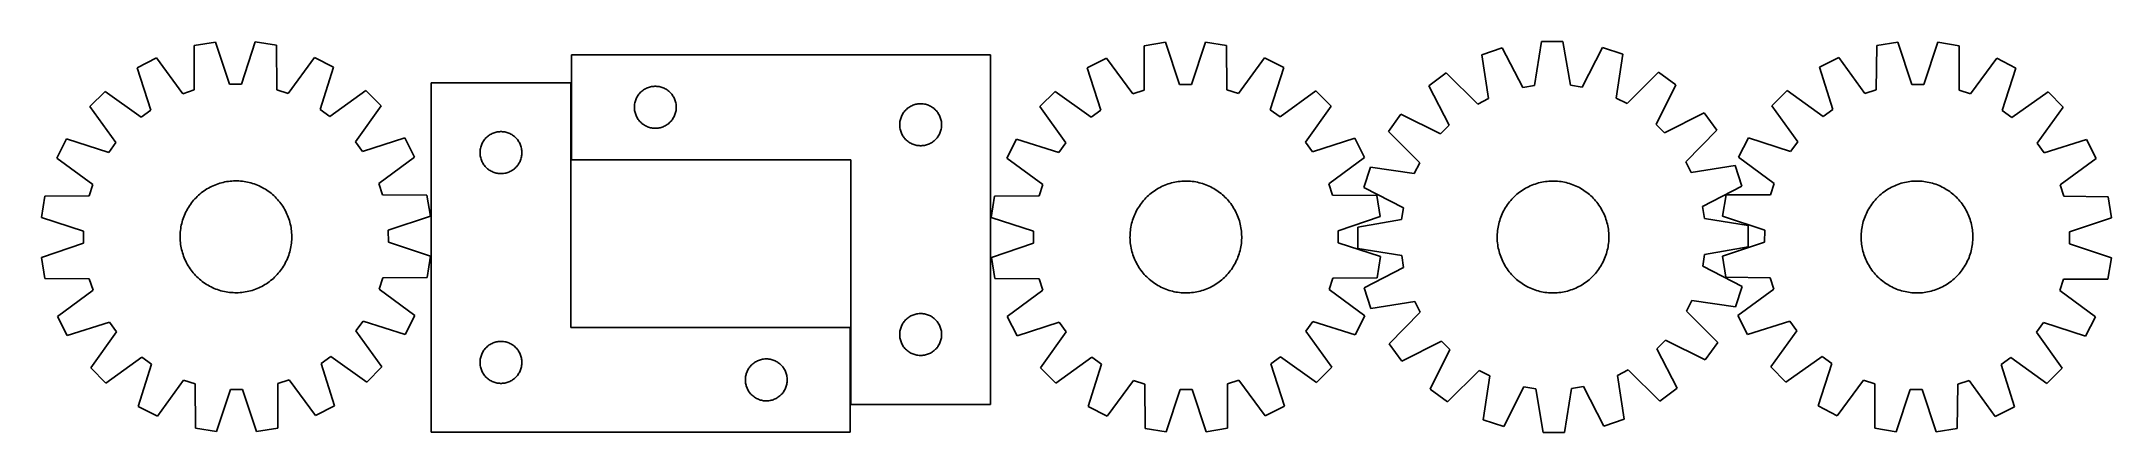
# Model space of a CAD drawing. Header units: millimetres. Extents: x 7 to 1489, y 7 to 286.
import ezdxf

# ---------------------------------------------------------------- set-up
doc = ezdxf.new("R2010")
doc.units = ezdxf.units.MM
doc.layers.add('CUT', color=7, linetype='CONTINUOUS', true_color=0x000000)

msp = doc.modelspace()

# ---------------------------------------------------------------- linework, layer by layer
at = {"layer": 'CUT'}
for p, q in [((116.326432, 283.450252), (116.248335, 251.685985)), ((131.515622, 285.903629), (116.326432, 283.450252)), ((141.590059, 255.779212), (131.515622, 285.903629)), ((160.054336, 285.990917), (150.164363, 255.805438)), ((175.258249, 283.6305), (160.054336, 285.990917)), ((175.530652, 251.867305), (175.258249, 283.6305)), ((796.690641, 283.337983), (796.580619, 251.573811)), ((811.882289, 285.776094), (796.690641, 283.337983)), ((821.926444, 255.641567), (811.882289, 285.776094)), ((840.421076, 285.8347), (830.50077, 255.659175)), ((855.622609, 283.459003), (840.421076, 285.8347)), ((855.863088, 251.695551), (855.622609, 283.459003)), ((1052.945992, 281.707718), (1038.332324, 276.894066)), ((1067.636583, 253.544598), (1052.945992, 281.707718)), ((1081.115206, 286.286061), (1076.099872, 254.920137)), ((1096.501131, 286.348244), (1081.115206, 286.286061)), ((1101.76983, 255.023883), (1096.501131, 286.348244)), ((1124.706431, 281.997741), (1110.243962, 253.716798)), ((1139.35853, 277.302368), (1124.706431, 281.997741)), ((1321.194092, 283.530595), (1320.871751, 251.767867)), ((1336.401698, 285.867105), (1321.194092, 283.530595)), ((1346.2442, 255.666113), (1336.401698, 285.867105)), ((1364.94024, 285.734947), (1354.818452, 255.626407)), ((1380.125553, 283.257691), (1364.94024, 285.734947)), ((1380.15371, 251.493341), (1380.125553, 283.257691)), ((89.211476, 274.548288), (75.523833, 267.52127)), ((75.523833, 267.52127), (85.265256, 237.287523)), ((108.101791, 249.011437), (89.211476, 274.548288)), ((202.427153, 274.894569), (183.693403, 249.242641)), ((216.157525, 267.951411), (202.427153, 274.894569)), ((206.601228, 237.65864), (216.157525, 267.951411)), ((686.518243, 276.800605), (386.518243, 276.800605)), ((386.518243, 276.800605), (386.518243, 201.800605)), ((686.518243, 26.800605), (686.518243, 276.800605)), ((769.566751, 274.463275), (755.872053, 267.450017)), ((755.872053, 267.450017), (765.583085, 237.206495)), ((788.431392, 248.907452), (769.566751, 274.463275)), ((882.782719, 274.69577), (864.023198, 249.062684)), ((896.506106, 267.738817), (882.782719, 274.69577)), ((886.919368, 237.455666), (896.506106, 267.738817)), ((1038.332324, 276.894066), (1043.255062, 245.513476)), ((1134.689602, 245.883014), (1139.35853, 277.302368)), ((1294.011487, 274.83739), (1280.270216, 267.915829)), ((1280.270216, 267.915829), (1289.778874, 237.608071)), ((1312.704883, 249.156041), (1294.011487, 274.83739)), ((1407.22648, 274.313107), (1388.296038, 248.805989)), ((1420.903058, 267.264577), (1407.22648, 274.313107)), ((1411.114112, 237.046184), (1420.903058, 267.264577)), ((150.164363, 255.805438), (141.590059, 255.779212)), ((385.985656, 256.860902), (285.985656, 256.860902)), ((285.985656, 256.860902), (285.985656, 6.860902)), ((385.985656, 81.860902), (385.985656, 256.860902)), ((438.144588, 251.74576), (438.796351, 252.160324)), ((438.796351, 252.160324), (439.468592, 252.540787)), ((439.468592, 252.540787), (440.159528, 252.886139)), ((440.159528, 252.886139), (440.867325, 253.195464)), ((440.867325, 253.195464), (441.590108, 253.467943)), ((441.590108, 253.467943), (442.325959, 253.702853)), ((442.325959, 253.702853), (443.072927, 253.89957)), ((443.072927, 253.89957), (443.829032, 254.057574)), ((443.829032, 254.057574), (444.592268, 254.176445)), ((444.592268, 254.176445), (445.360612, 254.255868)), ((445.360612, 254.255868), (446.132025, 254.295632)), ((446.132025, 254.295632), (446.904462, 254.295632)), ((446.904462, 254.295632), (447.675875, 254.255868)), ((447.675875, 254.255868), (448.444219, 254.176445)), ((448.444219, 254.176445), (449.207455, 254.057574)), ((449.207455, 254.057574), (449.96356, 253.89957)), ((449.96356, 253.89957), (450.710528, 253.702853)), ((450.710528, 253.702853), (451.446379, 253.467943)), ((451.446379, 253.467943), (452.169162, 253.195464)), ((452.169162, 253.195464), (452.876959, 252.886139)), ((452.876959, 252.886139), (453.567895, 252.540787)), ((453.567895, 252.540787), (454.240136, 252.160324)), ((454.240136, 252.160324), (454.891899, 251.74576)), ((830.50077, 255.659175), (821.926444, 255.641567)), ((1012.956596, 263.835037), (1000.545671, 254.74111)), ((1000.545671, 254.74111), (1014.924609, 226.417606)), ((1035.63106, 241.589961), (1012.956596, 263.835037)), ((1076.099872, 254.920137), (1067.636583, 253.544598)), ((1110.243962, 253.716798), (1101.76983, 255.023883)), ((1164.838986, 264.448878), (1142.345068, 242.021251)), ((1163.173481, 227.016761), (1177.32301, 255.455565)), ((1177.32301, 255.455565), (1164.838986, 264.448878)), ((1354.818452, 255.626407), (1346.2442, 255.666113)), ((52.486835, 250.676016), (41.640582, 239.763211)), ((41.640582, 239.763211), (60.247967, 214.019474)), ((78.343914, 232.226457), (52.486835, 250.676016)), ((85.265256, 237.287523), (78.343914, 232.226457)), ((116.248335, 251.685985), (108.101791, 249.011437)), ((183.693403, 249.242641), (175.530652, 251.867305)), ((213.5534, 232.640008), (206.601228, 237.65864)), ((239.297136, 251.247393), (213.5534, 232.640008)), ((231.760383, 214.544061), (250.209942, 240.40114)), ((250.209942, 240.40114), (239.297136, 251.247393)), ((431.518243, 239.300605), (431.538132, 240.072786)), ((431.538132, 238.528423), (431.518243, 239.300605)), ((431.538132, 240.072786), (431.597745, 240.84292)), ((431.597745, 237.75829), (431.538132, 238.528423)), ((431.597745, 240.84292), (431.696925, 241.608963)), ((431.696925, 236.992246), (431.597745, 237.75829)), ((431.696925, 241.608963), (431.835408, 242.368886)), ((431.835408, 242.368886), (432.012828, 243.120672)), ((432.012828, 243.120672), (432.228713, 243.862327)), ((432.228713, 243.862327), (432.482491, 244.591886)), ((432.482491, 244.591886), (432.77349, 245.307413)), ((432.77349, 245.307413), (433.100937, 246.007012)), ((433.100937, 246.007012), (433.463965, 246.688826)), ((433.463965, 246.688826), (433.86161, 247.351048)), ((433.86161, 247.351048), (434.292818, 247.991921)), ((434.292818, 247.991921), (434.756446, 248.609747)), ((434.756446, 248.609747), (435.251265, 249.202887)), ((435.251265, 249.202887), (435.775961, 249.769767)), ((435.775961, 249.769767), (436.329143, 250.308885)), ((436.329143, 250.308885), (436.909346, 250.818811)), ((436.909346, 250.818811), (437.515029, 251.298193)), ((437.515029, 251.298193), (438.144588, 251.74576)), ((454.891899, 251.74576), (455.521458, 251.298193)), ((455.521458, 251.298193), (456.127141, 250.818811)), ((456.127141, 250.818811), (456.707344, 250.308885)), ((456.707344, 250.308885), (457.260526, 249.769767)), ((457.260526, 249.769767), (457.785222, 249.202887)), ((457.785222, 249.202887), (458.280041, 248.609747)), ((458.280041, 248.609747), (458.743669, 247.991921)), ((458.743669, 247.991921), (459.174877, 247.351048)), ((459.174877, 247.351048), (459.572522, 246.688826)), ((459.572522, 246.688826), (459.93555, 246.007012)), ((459.93555, 246.007012), (460.262997, 245.307413)), ((460.262997, 245.307413), (460.553996, 244.591886)), ((460.553996, 244.591886), (460.807774, 243.862327)), ((460.807774, 243.862327), (461.023659, 243.120672)), ((461.023659, 243.120672), (461.201079, 242.368886)), ((461.201079, 242.368886), (461.339562, 241.608963)), ((461.339562, 241.608963), (461.438742, 240.84292)), ((461.438742, 237.75829), (461.339562, 236.992246)), ((461.438742, 240.84292), (461.498355, 240.072786)), ((461.498355, 238.528423), (461.438742, 237.75829)), ((461.498355, 240.072786), (461.518243, 239.300605)), ((461.518243, 239.300605), (461.498355, 238.528423)), ((625.251265, 236.702887), (625.775961, 237.269767)), ((625.775961, 237.269767), (626.329143, 237.808885)), ((626.329143, 237.808885), (626.909346, 238.318811)), ((626.909346, 238.318811), (627.515029, 238.798193)), ((627.515029, 238.798193), (628.144588, 239.24576)), ((628.144588, 239.24576), (628.796351, 239.660324)), ((628.796351, 239.660324), (629.468592, 240.040787)), ((629.468592, 240.040787), (630.159528, 240.386139)), ((630.159528, 240.386139), (630.867325, 240.695464)), ((630.867325, 240.695464), (631.590108, 240.967943)), ((631.590108, 240.967943), (632.325959, 241.202853)), ((632.325959, 241.202853), (633.072927, 241.39957)), ((633.072927, 241.39957), (633.829032, 241.557574)), ((633.829032, 241.557574), (634.592268, 241.676445)), ((634.592268, 241.676445), (635.360612, 241.755868)), ((635.360612, 241.755868), (636.132025, 241.795632)), ((636.132025, 241.795632), (636.904462, 241.795632)), ((636.904462, 241.795632), (637.675875, 241.755868)), ((637.675875, 241.755868), (638.444219, 241.676445)), ((638.444219, 241.676445), (639.207455, 241.557574)), ((639.207455, 241.557574), (639.96356, 241.39957)), ((639.96356, 241.39957), (640.710528, 241.202853)), ((640.710528, 241.202853), (641.446379, 240.967943)), ((641.446379, 240.967943), (642.169162, 240.695464)), ((642.169162, 240.695464), (642.876959, 240.386139)), ((642.876959, 240.386139), (643.567895, 240.040787)), ((643.567895, 240.040787), (644.240136, 239.660324)), ((644.240136, 239.660324), (644.891899, 239.24576)), ((644.891899, 239.24576), (645.521458, 238.798193)), ((645.521458, 238.798193), (646.127141, 238.318811)), ((646.127141, 238.318811), (646.707344, 237.808885)), ((646.707344, 237.808885), (647.260526, 237.269767)), ((647.260526, 237.269767), (647.785222, 236.702887)), ((732.818137, 250.627926), (721.960921, 239.726026)), ((721.960921, 239.726026), (740.542424, 213.963602)), ((758.65666, 232.152388), (732.818137, 250.627926)), ((765.583085, 237.206495), (758.65666, 232.152388)), ((796.580619, 251.573811), (788.431392, 248.907452)), ((864.023198, 249.062684), (855.863088, 251.695551)), ((893.866493, 232.430049), (886.919368, 237.455666)), ((919.628918, 251.011551), (893.866493, 232.430049)), ((912.05528, 214.315813), (930.530817, 240.154336)), ((930.530817, 240.154336), (919.628918, 251.011551)), ((1043.255062, 245.513476), (1035.63106, 241.589961)), ((1142.345068, 242.021251), (1134.689602, 245.883014)), ((1257.104371, 251.248213), (1246.174525, 240.41913)), ((1246.174525, 240.41913), (1264.583408, 214.533076)), ((1282.81882, 232.600375), (1257.104371, 251.248213)), ((1289.778874, 237.608071), (1282.81882, 232.600375)), ((1320.871751, 251.767867), (1312.704883, 249.156041)), ((1388.296038, 248.805989), (1380.15371, 251.493341)), ((1443.913542, 250.383125), (1418.027489, 231.974242)), ((1436.094787, 213.738831), (1454.742625, 239.45328)), ((1454.742625, 239.45328), (1443.913542, 250.383125)), ((431.835408, 236.232324), (431.696925, 236.992246)), ((432.012828, 235.480538), (431.835408, 236.232324)), ((432.228713, 234.738882), (432.012828, 235.480538)), ((432.482491, 234.009323), (432.228713, 234.738882)), ((432.77349, 233.293796), (432.482491, 234.009323)), ((433.100937, 232.594198), (432.77349, 233.293796)), ((433.463965, 231.912384), (433.100937, 232.594198)), ((433.86161, 231.250162), (433.463965, 231.912384)), ((434.292818, 230.609288), (433.86161, 231.250162)), ((434.756446, 229.991463), (434.292818, 230.609288)), ((435.251265, 229.398323), (434.756446, 229.991463)), ((435.775961, 228.831442), (435.251265, 229.398323)), ((436.329143, 228.292324), (435.775961, 228.831442)), ((436.909346, 227.782398), (436.329143, 228.292324)), ((437.515029, 227.303016), (436.909346, 227.782398)), ((438.144588, 226.85545), (437.515029, 227.303016)), ((438.796351, 226.440885), (438.144588, 226.85545)), ((439.468592, 226.060423), (438.796351, 226.440885)), ((440.159528, 225.715071), (439.468592, 226.060423)), ((440.867325, 225.405745), (440.159528, 225.715071)), ((441.590108, 225.133266), (440.867325, 225.405745)), ((442.325959, 224.898357), (441.590108, 225.133266)), ((443.072927, 224.701639), (442.325959, 224.898357)), ((443.829032, 224.543636), (443.072927, 224.701639)), ((444.592268, 224.424765), (443.829032, 224.543636)), ((445.360612, 224.345342), (444.592268, 224.424765)), ((446.132025, 224.305578), (445.360612, 224.345342)), ((446.904462, 224.305578), (446.132025, 224.305578)), ((447.675875, 224.345342), (446.904462, 224.305578)), ((448.444219, 224.424765), (447.675875, 224.345342)), ((449.207455, 224.543636), (448.444219, 224.424765)), ((449.96356, 224.701639), (449.207455, 224.543636)), ((450.710528, 224.898357), (449.96356, 224.701639)), ((451.446379, 225.133266), (450.710528, 224.898357)), ((452.169162, 225.405745), (451.446379, 225.133266)), ((452.876959, 225.715071), (452.169162, 225.405745)), ((453.567895, 226.060423), (452.876959, 225.715071)), ((454.240136, 226.440885), (453.567895, 226.060423)), ((454.891899, 226.85545), (454.240136, 226.440885)), ((455.521458, 227.303016), (454.891899, 226.85545)), ((456.127141, 227.782398), (455.521458, 227.303016)), ((456.707344, 228.292324), (456.127141, 227.782398)), ((457.260526, 228.831442), (456.707344, 228.292324)), ((457.785222, 229.398323), (457.260526, 228.831442)), ((458.280041, 229.991463), (457.785222, 229.398323)), ((458.743669, 230.609288), (458.280041, 229.991463)), ((459.174877, 231.250162), (458.743669, 230.609288)), ((459.572522, 231.912384), (459.174877, 231.250162)), ((459.93555, 232.594198), (459.572522, 231.912384)), ((460.262997, 233.293796), (459.93555, 232.594198)), ((460.553996, 234.009323), (460.262997, 233.293796)), ((460.807774, 234.738882), (460.553996, 234.009323)), ((461.023659, 235.480538), (460.807774, 234.738882)), ((461.201079, 236.232324), (461.023659, 235.480538)), ((461.339562, 236.992246), (461.201079, 236.232324)), ((621.518243, 226.800605), (621.538132, 227.572786)), ((621.538132, 226.028423), (621.518243, 226.800605)), ((621.538132, 227.572786), (621.597745, 228.34292)), ((621.597745, 225.25829), (621.538132, 226.028423)), ((621.597745, 228.34292), (621.696925, 229.108963)), ((621.696925, 224.492246), (621.597745, 225.25829)), ((621.696925, 229.108963), (621.835408, 229.868886)), ((621.835408, 223.732324), (621.696925, 224.492246)), ((621.835408, 229.868886), (622.012828, 230.620672)), ((622.012828, 222.980538), (621.835408, 223.732324)), ((622.012828, 230.620672), (622.228713, 231.362327)), ((622.228713, 222.238882), (622.012828, 222.980538)), ((622.228713, 231.362327), (622.482491, 232.091886)), ((622.482491, 232.091886), (622.77349, 232.807413)), ((622.77349, 232.807413), (623.100937, 233.507012)), ((623.100937, 233.507012), (623.463965, 234.188826)), ((623.463965, 234.188826), (623.86161, 234.851048)), ((623.86161, 234.851048), (624.292818, 235.491921)), ((624.292818, 235.491921), (624.756446, 236.109747)), ((624.756446, 236.109747), (625.251265, 236.702887)), ((647.785222, 236.702887), (648.280041, 236.109747)), ((648.280041, 236.109747), (648.743669, 235.491921)), ((648.743669, 235.491921), (649.174877, 234.851048)), ((649.174877, 234.851048), (649.572522, 234.188826)), ((649.572522, 234.188826), (649.93555, 233.507012)), ((649.93555, 233.507012), (650.262997, 232.807413)), ((650.262997, 232.807413), (650.553996, 232.091886)), ((650.553996, 232.091886), (650.807774, 231.362327)), ((650.807774, 231.362327), (651.023659, 230.620672)), ((651.023659, 222.980538), (650.807774, 222.238882)), ((651.023659, 230.620672), (651.201079, 229.868886)), ((651.201079, 223.732324), (651.023659, 222.980538)), ((651.201079, 229.868886), (651.339562, 229.108963)), ((651.339562, 224.492246), (651.201079, 223.732324)), ((651.339562, 229.108963), (651.438742, 228.34292)), ((651.438742, 225.25829), (651.339562, 224.492246)), ((651.438742, 228.34292), (651.498355, 227.572786)), ((651.498355, 226.028423), (651.438742, 225.25829)), ((651.498355, 227.572786), (651.518243, 226.800605)), ((651.518243, 226.800605), (651.498355, 226.028423)), ((980.447381, 234.479705), (971.454069, 221.99568)), ((1008.886185, 220.330175), (980.447381, 234.479705)), ((1014.924609, 226.417606), (1008.886185, 220.330175)), ((1169.260911, 220.978338), (1163.173481, 227.016761)), ((1197.584416, 235.357275), (1169.260911, 220.978338)), ((1184.433267, 200.271886), (1206.678343, 222.946351)), ((1206.678343, 222.946351), (1197.584416, 235.357275)), ((1418.027489, 231.974242), (1411.114112, 237.046184)), ((24.936564, 216.623599), (17.993406, 202.893228)), ((55.229335, 207.067302), (24.936564, 216.623599)), ((60.247967, 214.019474), (55.229335, 207.067302)), ((236.821448, 207.622719), (231.760383, 214.544061)), ((267.055195, 217.364142), (236.821448, 207.622719)), ((274.082213, 203.676499), (267.055195, 217.364142)), ((320.985656, 206.860902), (321.005545, 207.633083)), ((321.005545, 207.633083), (321.065158, 208.403217)), ((321.065158, 208.403217), (321.164337, 209.16926)), ((321.164337, 209.16926), (321.302821, 209.929183)), ((321.302821, 209.929183), (321.48024, 210.680968)), ((321.48024, 210.680968), (321.696125, 211.422624)), ((321.696125, 211.422624), (321.949904, 212.152183)), ((321.949904, 212.152183), (322.240902, 212.86771)), ((322.240902, 212.86771), (322.56835, 213.567308)), ((322.56835, 213.567308), (322.931377, 214.249123)), ((322.931377, 214.249123), (323.329022, 214.911345)), ((323.329022, 214.911345), (323.760231, 215.552218)), ((323.760231, 215.552218), (324.223859, 216.170044)), ((324.223859, 216.170044), (324.718677, 216.763183)), ((324.718677, 216.763183), (325.243373, 217.330064)), ((325.243373, 217.330064), (325.796556, 217.869182)), ((325.796556, 217.869182), (326.376758, 218.379108)), ((326.376758, 218.379108), (326.982442, 218.85849)), ((326.982442, 218.85849), (327.612, 219.306057)), ((327.612, 219.306057), (328.263764, 219.720621)), ((328.263764, 219.720621), (328.936005, 220.101084)), ((328.936005, 220.101084), (329.62694, 220.446436)), ((329.62694, 220.446436), (330.334737, 220.755761)), ((330.334737, 220.755761), (331.05752, 221.02824)), ((331.05752, 221.02824), (331.793371, 221.26315)), ((331.793371, 221.26315), (332.54034, 221.459867)), ((332.54034, 221.459867), (333.296444, 221.617871)), ((333.296444, 221.617871), (334.059681, 221.736742)), ((334.059681, 221.736742), (334.828024, 221.816164)), ((334.828024, 221.816164), (335.599437, 221.855929)), ((335.599437, 221.855929), (336.371875, 221.855929)), ((336.371875, 221.855929), (337.143288, 221.816164)), ((337.143288, 221.816164), (337.911631, 221.736742)), ((337.911631, 221.736742), (338.674867, 221.617871)), ((338.674867, 221.617871), (339.430972, 221.459867)), ((339.430972, 221.459867), (340.17794, 221.26315)), ((340.17794, 221.26315), (340.913792, 221.02824)), ((340.913792, 221.02824), (341.636574, 220.755761)), ((341.636574, 220.755761), (342.344372, 220.446436)), ((342.344372, 220.446436), (343.035307, 220.101084)), ((343.035307, 220.101084), (343.707548, 219.720621)), ((343.707548, 219.720621), (344.359312, 219.306057)), ((344.359312, 219.306057), (344.98887, 218.85849)), ((344.98887, 218.85849), (345.594554, 218.379108)), ((345.594554, 218.379108), (346.174756, 217.869182)), ((346.174756, 217.869182), (346.727939, 217.330064)), ((346.727939, 217.330064), (347.252635, 216.763183)), ((347.252635, 216.763183), (347.747453, 216.170044)), ((347.747453, 216.170044), (348.211081, 215.552218)), ((348.211081, 215.552218), (348.642289, 214.911345)), ((348.642289, 214.911345), (349.039934, 214.249123)), ((349.039934, 214.249123), (349.402962, 213.567308)), ((349.402962, 213.567308), (349.730409, 212.86771)), ((349.730409, 212.86771), (350.021408, 212.152183)), ((350.021408, 212.152183), (350.275187, 211.422624)), ((350.275187, 211.422624), (350.491072, 210.680968)), ((350.491072, 210.680968), (350.668491, 209.929183)), ((350.668491, 209.929183), (350.806974, 209.16926)), ((350.806974, 209.16926), (350.906154, 208.403217)), ((350.906154, 208.403217), (350.965767, 207.633083)), ((350.965767, 207.633083), (350.985656, 206.860902)), ((622.482491, 221.509323), (622.228713, 222.238882)), ((622.77349, 220.793796), (622.482491, 221.509323)), ((623.100937, 220.094198), (622.77349, 220.793796)), ((623.463965, 219.412384), (623.100937, 220.094198)), ((623.86161, 218.750162), (623.463965, 219.412384)), ((624.292818, 218.109288), (623.86161, 218.750162)), ((624.756446, 217.491463), (624.292818, 218.109288)), ((625.251265, 216.898323), (624.756446, 217.491463)), ((625.775961, 216.331442), (625.251265, 216.898323)), ((626.329143, 215.792324), (625.775961, 216.331442)), ((626.909346, 215.282398), (626.329143, 215.792324)), ((627.515029, 214.803016), (626.909346, 215.282398)), ((628.144588, 214.35545), (627.515029, 214.803016)), ((628.796351, 213.940885), (628.144588, 214.35545)), ((629.468592, 213.560423), (628.796351, 213.940885)), ((630.159528, 213.215071), (629.468592, 213.560423)), ((630.867325, 212.905745), (630.159528, 213.215071)), ((631.590108, 212.633266), (630.867325, 212.905745)), ((632.325959, 212.398357), (631.590108, 212.633266)), ((633.072927, 212.201639), (632.325959, 212.398357)), ((633.829032, 212.043636), (633.072927, 212.201639)), ((634.592268, 211.924765), (633.829032, 212.043636)), ((635.360612, 211.845342), (634.592268, 211.924765)), ((636.132025, 211.805578), (635.360612, 211.845342)), ((636.904462, 211.805578), (636.132025, 211.805578)), ((637.675875, 211.845342), (636.904462, 211.805578)), ((638.444219, 211.924765), (637.675875, 211.845342)), ((639.207455, 212.043636), (638.444219, 211.924765)), ((639.96356, 212.201639), (639.207455, 212.043636)), ((640.710528, 212.398357), (639.96356, 212.201639)), ((641.446379, 212.633266), (640.710528, 212.398357)), ((642.169162, 212.905745), (641.446379, 212.633266)), ((642.876959, 213.215071), (642.169162, 212.905745)), ((643.567895, 213.560423), (642.876959, 213.215071)), ((644.240136, 213.940885), (643.567895, 213.560423)), ((644.891899, 214.35545), (644.240136, 213.940885)), ((645.521458, 214.803016), (644.891899, 214.35545)), ((646.127141, 215.282398), (645.521458, 214.803016)), ((646.707344, 215.792324), (646.127141, 215.282398)), ((647.260526, 216.331442), (646.707344, 215.792324)), ((647.785222, 216.898323), (647.260526, 216.331442)), ((648.280041, 217.491463), (647.785222, 216.898323)), ((648.743669, 218.109288), (648.280041, 217.491463)), ((649.174877, 218.750162), (648.743669, 218.109288)), ((649.572522, 219.412384), (649.174877, 218.750162)), ((649.93555, 220.094198), (649.572522, 219.412384)), ((650.262997, 220.793796), (649.93555, 220.094198)), ((650.553996, 221.509323), (650.262997, 220.793796)), ((650.807774, 222.238882), (650.553996, 221.509323)), ((705.233656, 216.603214), (698.276702, 202.879828)), ((735.516806, 207.016477), (705.233656, 216.603214)), ((740.542424, 213.963602), (735.516806, 207.016477)), ((917.109387, 207.389387), (912.05528, 214.315813)), ((947.352908, 217.100419), (917.109387, 207.389387)), ((954.366167, 203.405721), (947.352908, 217.100419)), ((971.454069, 221.99568), (993.881695, 199.501762)), ((1229.293073, 217.408646), (1222.244544, 203.732068)), ((1259.511467, 207.6197), (1229.293073, 217.408646)), ((1264.583408, 214.533076), (1259.511467, 207.6197)), ((1441.102483, 206.778777), (1436.094787, 213.738831)), ((1471.410241, 216.287434), (1441.102483, 206.778777)), ((1478.331802, 202.546163), (1471.410241, 216.287434)), ((17.993406, 202.893228), (43.645334, 184.159478)), ((248.545363, 184.786183), (274.082213, 203.676499)), ((321.005545, 206.08872), (320.985656, 206.860902)), ((321.065158, 205.318587), (321.005545, 206.08872)), ((321.164337, 204.552543), (321.065158, 205.318587)), ((321.302821, 203.792621), (321.164337, 204.552543)), ((321.48024, 203.040835), (321.302821, 203.792621)), ((321.696125, 202.299179), (321.48024, 203.040835)), ((321.949904, 201.56962), (321.696125, 202.299179)), ((322.240902, 200.854093), (321.949904, 201.56962)), ((322.56835, 200.154495), (322.240902, 200.854093)), ((322.931377, 199.472681), (322.56835, 200.154495)), ((323.329022, 198.810459), (322.931377, 199.472681)), ((323.760231, 198.169585), (323.329022, 198.810459)), ((324.223859, 197.551759), (323.760231, 198.169585)), ((324.718677, 196.95862), (324.223859, 197.551759)), ((325.243373, 196.391739), (324.718677, 196.95862)), ((325.796556, 195.852621), (325.243373, 196.391739)), ((326.376758, 195.342695), (325.796556, 195.852621)), ((326.982442, 194.863313), (326.376758, 195.342695)), ((327.612, 194.415746), (326.982442, 194.863313)), ((328.263764, 194.001182), (327.612, 194.415746)), ((328.936005, 193.62072), (328.263764, 194.001182)), ((329.62694, 193.275368), (328.936005, 193.62072)), ((330.334737, 192.966042), (329.62694, 193.275368)), ((331.05752, 192.693563), (330.334737, 192.966042)), ((341.636574, 192.966042), (340.913792, 192.693563)), ((342.344372, 193.275368), (341.636574, 192.966042)), ((343.035307, 193.62072), (342.344372, 193.275368)), ((343.707548, 194.001182), (343.035307, 193.62072)), ((344.359312, 194.415746), (343.707548, 194.001182)), ((344.98887, 194.863313), (344.359312, 194.415746)), ((345.594554, 195.342695), (344.98887, 194.863313)), ((346.174756, 195.852621), (345.594554, 195.342695)), ((346.727939, 196.391739), (346.174756, 195.852621)), ((347.252635, 196.95862), (346.727939, 196.391739)), ((347.747453, 197.551759), (347.252635, 196.95862)), ((348.211081, 198.169585), (347.747453, 197.551759)), ((348.642289, 198.810459), (348.211081, 198.169585)), ((349.039934, 199.472681), (348.642289, 198.810459)), ((349.402962, 200.154495), (349.039934, 199.472681)), ((349.730409, 200.854093), (349.402962, 200.154495)), ((350.021408, 201.56962), (349.730409, 200.854093)), ((350.275187, 202.299179), (350.021408, 201.56962)), ((350.491072, 203.040835), (350.275187, 202.299179)), ((350.668491, 203.792621), (350.491072, 203.040835)), ((350.806974, 204.552543), (350.668491, 203.792621)), ((350.906154, 205.318587), (350.806974, 204.552543)), ((350.965767, 206.08872), (350.906154, 205.318587)), ((350.985656, 206.860902), (350.965767, 206.08872)), ((386.518243, 201.800605), (586.518243, 201.800605)), ((586.518243, 201.800605), (586.518243, 26.800605)), ((698.276702, 202.879828), (723.909788, 184.120306)), ((928.810344, 184.541081), (954.366167, 203.405721)), ((958.600578, 196.515225), (953.905205, 181.863125)), ((990.019933, 191.846296), (958.600578, 196.515225)), ((993.881695, 199.501762), (990.019933, 191.846296)), ((1188.356782, 192.647884), (1184.433267, 200.271886)), ((1219.737372, 197.570622), (1188.356782, 192.647884)), ((1224.551023, 182.956954), (1219.737372, 197.570622)), ((1222.244544, 203.732068), (1247.751662, 184.801626)), ((1452.650453, 183.852768), (1478.331802, 202.546163)), ((43.645334, 184.159478), (41.02067, 175.996726)), ((120.379184, 177.217488), (121.35123, 178.013813)), ((121.35123, 178.013813), (122.347809, 178.779213)), ((122.347809, 178.779213), (123.367938, 179.512932)), ((123.367938, 179.512932), (124.410611, 180.214246)), ((124.410611, 180.214246), (125.474797, 180.882462)), ((125.474797, 180.882462), (126.559448, 181.516922)), ((126.559448, 181.516922), (127.663492, 182.117)), ((127.663492, 182.117), (128.785841, 182.682102)), ((128.785841, 182.682102), (129.925386, 183.211671)), ((129.925386, 183.211671), (131.081003, 183.705186)), ((131.081003, 183.705186), (132.251551, 184.162158)), ((132.251551, 184.162158), (133.435876, 184.582136)), ((133.435876, 184.582136), (134.632808, 184.964707)), ((134.632808, 184.964707), (135.841166, 185.309493)), ((135.841166, 185.309493), (137.059758, 185.616153)), ((137.059758, 185.616153), (138.287381, 185.884384)), ((138.287381, 185.884384), (139.522824, 186.113923)), ((139.522824, 186.113923), (140.764867, 186.304543)), ((140.764867, 186.304543), (142.012285, 186.456055)), ((142.012285, 186.456055), (143.263846, 186.568309)), ((143.263846, 186.568309), (144.518316, 186.641196)), ((144.518316, 186.641196), (145.774456, 186.674643)), ((145.774456, 186.674643), (147.031027, 186.668617)), ((147.031027, 186.668617), (148.286789, 186.623125)), ((148.286789, 186.623125), (149.540502, 186.53821)), ((149.540502, 186.53821), (150.790929, 186.413957)), ((150.790929, 186.413957), (152.036836, 186.250489)), ((152.036836, 186.250489), (153.276994, 186.047966)), ((153.276994, 186.047966), (154.510179, 185.806589)), ((154.510179, 185.806589), (155.735173, 185.526596)), ((155.735173, 185.526596), (156.950768, 185.208263)), ((156.950768, 185.208263), (158.155764, 184.851904)), ((158.155764, 184.851904), (159.348971, 184.457872)), ((159.348971, 184.457872), (160.529214, 184.026554)), ((160.529214, 184.026554), (161.695326, 183.558377)), ((161.695326, 183.558377), (162.846156, 183.053802)), ((162.846156, 183.053802), (163.98057, 182.513328)), ((163.98057, 182.513328), (165.097447, 181.937487)), ((165.097447, 181.937487), (166.195686, 181.326849)), ((166.195686, 181.326849), (167.274202, 180.682016)), ((167.274202, 180.682016), (168.331931, 180.003624)), ((168.331931, 180.003624), (169.367829, 179.292342)), ((169.367829, 179.292342), (170.380875, 178.548874)), ((170.380875, 178.548874), (171.370067, 177.773951)), ((251.21991, 176.63964), (248.545363, 184.786183)), ((331.793371, 192.458653), (331.05752, 192.693563)), ((332.54034, 192.261936), (331.793371, 192.458653)), ((333.296444, 192.103932), (332.54034, 192.261936)), ((334.059681, 191.985061), (333.296444, 192.103932)), ((334.828024, 191.905639), (334.059681, 191.985061)), ((335.599437, 191.865875), (334.828024, 191.905639)), ((336.371875, 191.865875), (335.599437, 191.865875)), ((337.143288, 191.905639), (336.371875, 191.865875)), ((337.911631, 191.985061), (337.143288, 191.905639)), ((338.674867, 192.103932), (337.911631, 191.985061)), ((339.430972, 192.261936), (338.674867, 192.103932)), ((340.17794, 192.458653), (339.430972, 192.261936)), ((340.913792, 192.693563), (340.17794, 192.458653)), ((723.909788, 184.120306), (721.276922, 175.960197)), ((800.636623, 177.1012), (801.609469, 177.896548)), ((801.609469, 177.896548), (802.606816, 178.660946)), ((802.606816, 178.660946), (803.627682, 179.393639)), ((803.627682, 179.393639), (804.671059, 180.093905)), ((804.671059, 180.093905), (805.735917, 180.761051)), ((805.735917, 180.761051), (806.821205, 181.394421)), ((806.821205, 181.394421), (807.925852, 181.993388)), ((807.925852, 181.993388), (809.048768, 182.557362)), ((809.048768, 182.557362), (810.188844, 183.085786)), ((810.188844, 183.085786), (811.344957, 183.578139)), ((811.344957, 183.578139), (812.515964, 184.033934)), ((812.515964, 184.033934), (813.70071, 184.452722)), ((813.70071, 184.452722), (814.898026, 184.83409)), ((814.898026, 184.83409), (816.10673, 185.177661)), ((816.10673, 185.177661), (817.32563, 185.483096)), ((817.32563, 185.483096), (818.553522, 185.750094)), ((818.553522, 185.750094), (819.789195, 185.978391)), ((819.789195, 185.978391), (821.031429, 186.167762)), ((821.031429, 186.167762), (822.278998, 186.31802)), ((822.278998, 186.31802), (823.530672, 186.429017)), ((823.530672, 186.429017), (824.785214, 186.500643)), ((824.785214, 186.500643), (826.041387, 186.532827)), ((826.041387, 186.532827), (827.297951, 186.525539)), ((827.297951, 186.525539), (828.553667, 186.478784)), ((828.553667, 186.478784), (829.807294, 186.392609)), ((829.807294, 186.392609), (831.057595, 186.2671)), ((831.057595, 186.2671), (832.303338, 186.102379)), ((832.303338, 186.102379), (833.543291, 185.89861)), ((833.543291, 185.89861), (834.776232, 185.655994)), ((834.776232, 185.655994), (836.000945, 185.37477)), ((836.000945, 185.37477), (837.216219, 185.055215)), ((837.216219, 185.055215), (838.420856, 184.697646)), ((838.420856, 184.697646), (839.613667, 184.302414)), ((839.613667, 184.302414), (840.793476, 183.86991)), ((840.793476, 183.86991), (841.959116, 183.400561)), ((841.959116, 183.400561), (843.109439, 182.89483)), ((843.109439, 182.89483), (844.243309, 182.353216)), ((844.243309, 182.353216), (845.359607, 181.776254)), ((845.359607, 181.776254), (846.457232, 181.164512)), ((846.457232, 181.164512), (847.535099, 180.518595)), ((847.535099, 180.518595), (848.592146, 179.83914)), ((848.592146, 179.83914), (849.627329, 179.126818)), ((849.627329, 179.126818), (850.639626, 178.382332)), ((850.639626, 178.382332), (851.62804, 177.606415)), ((931.476702, 176.391853), (928.810344, 184.541081)), ((953.905205, 181.863125), (982.186148, 167.400656)), ((1064.482615, 177.842158), (1065.478442, 178.608537)), ((1065.478442, 178.608537), (1066.497849, 179.343258)), ((1066.497849, 179.343258), (1067.539832, 180.045597)), ((1067.539832, 180.045597), (1068.603361, 180.714859)), ((1068.603361, 180.714859), (1069.687388, 181.350385)), ((1069.687388, 181.350385), (1070.790842, 181.951547)), ((1070.790842, 181.951547), (1071.912634, 182.517752)), ((1071.912634, 182.517752), (1073.051658, 183.048441)), ((1073.051658, 183.048441), (1074.20679, 183.543091)), ((1074.20679, 183.543091), (1075.376888, 184.001214)), ((1075.376888, 184.001214), (1076.560799, 184.422356)), ((1076.560799, 184.422356), (1077.757355, 184.806104)), ((1077.757355, 184.806104), (1078.965374, 185.152077)), ((1078.965374, 185.152077), (1080.183664, 185.459934)), ((1080.183664, 185.459934), (1081.411022, 185.729373)), ((1081.411022, 185.729373), (1082.646239, 185.960126)), ((1082.646239, 185.960126), (1083.888094, 186.151966)), ((1083.888094, 186.151966), (1085.135362, 186.304704)), ((1085.135362, 186.304704), (1086.386813, 186.418189)), ((1086.386813, 186.418189), (1087.64121, 186.492309)), ((1087.64121, 186.492309), (1088.897317, 186.52699)), ((1088.897317, 186.52699), (1090.153893, 186.5222)), ((1090.153893, 186.5222), (1091.409699, 186.477941)), ((1091.409699, 186.477941), (1092.663495, 186.394259)), ((1092.663495, 186.394259), (1093.914043, 186.271235)), ((1093.914043, 186.271235), (1095.160111, 186.108992)), ((1095.160111, 186.108992), (1096.400467, 185.907688)), ((1096.400467, 185.907688), (1097.633888, 185.667524)), ((1097.633888, 185.667524), (1098.859157, 185.388735)), ((1098.859157, 185.388735), (1100.075064, 185.071597)), ((1100.075064, 185.071597), (1101.28041, 184.716423)), ((1101.28041, 184.716423), (1102.474004, 184.323563)), ((1102.474004, 184.323563), (1103.65467, 183.893406)), ((1103.65467, 183.893406), (1104.821242, 183.426375)), ((1104.821242, 183.426375), (1105.972568, 182.922931)), ((1105.972568, 182.922931), (1107.107512, 182.383573)), ((1107.107512, 182.383573), (1108.224955, 181.80883)), ((1108.224955, 181.80883), (1109.323793, 181.199272)), ((1109.323793, 181.199272), (1110.402942, 180.555499)), ((1110.402942, 180.555499), (1111.461338, 179.878147)), ((1111.461338, 179.878147), (1112.497935, 179.167884)), ((1112.497935, 179.167884), (1113.511711, 178.425411)), ((1113.511711, 178.425411), (1114.501664, 177.651462)), ((1196.387904, 168.266363), (1224.551023, 182.956954)), ((1247.751662, 184.801626), (1245.06431, 176.659297)), ((1324.429865, 177.269808), (1325.408005, 178.058636)), ((1325.408005, 178.058636), (1326.41044, 178.81635)), ((1326.41044, 178.81635), (1327.436181, 179.542203)), ((1327.436181, 179.542203), (1328.484215, 180.235479)), ((1328.484215, 180.235479), (1329.553509, 180.895493)), ((1329.553509, 180.895493), (1330.643006, 181.521594)), ((1330.643006, 181.521594), (1331.751632, 182.113164)), ((1331.751632, 182.113164), (1332.878293, 182.669619)), ((1332.878293, 182.669619), (1334.021876, 183.190411)), ((1334.021876, 183.190411), (1335.181254, 183.675025)), ((1335.181254, 183.675025), (1336.355281, 184.122982)), ((1336.355281, 184.122982), (1337.5428, 184.533842)), ((1337.5428, 184.533842), (1338.742638, 184.907198)), ((1338.742638, 184.907198), (1339.953612, 185.242682)), ((1339.953612, 185.242682), (1341.174526, 185.539963)), ((1341.174526, 185.539963), (1342.404176, 185.798747)), ((1342.404176, 185.798747), (1343.641347, 186.018779)), ((1343.641347, 186.018779), (1344.884819, 186.199843)), ((1344.884819, 186.199843), (1346.133365, 186.341758)), ((1346.133365, 186.341758), (1347.385752, 186.444386)), ((1347.385752, 186.444386), (1348.640745, 186.507624)), ((1348.640745, 186.507624), (1349.897106, 186.531412)), ((1349.897106, 186.531412), (1351.153593, 186.515724)), ((1351.153593, 186.515724), (1352.408968, 186.460576)), ((1352.408968, 186.460576), (1353.661991, 186.366024)), ((1353.661991, 186.366024), (1354.911425, 186.23216)), ((1354.911425, 186.23216), (1356.156039, 186.059116)), ((1356.156039, 186.059116), (1357.394603, 185.847064)), ((1357.394603, 185.847064), (1358.625895, 185.596211)), ((1358.625895, 185.596211), (1359.8487, 185.306807)), ((1359.8487, 185.306807), (1361.061811, 184.979136)), ((1361.061811, 184.979136), (1362.264031, 184.613523)), ((1362.264031, 184.613523), (1363.454174, 184.210327)), ((1363.454174, 184.210327), (1364.631065, 183.769946)), ((1364.631065, 183.769946), (1365.793542, 183.292816)), ((1365.793542, 183.292816), (1366.940459, 182.779407)), ((1366.940459, 182.779407), (1368.070683, 182.230226)), ((1368.070683, 182.230226), (1369.1831, 181.645815)), ((1369.1831, 181.645815), (1370.27661, 181.02675)), ((1370.27661, 181.02675), (1371.350136, 180.373643)), ((1371.350136, 180.373643), (1372.402618, 179.687138)), ((1372.402618, 179.687138), (1373.433016, 178.967912)), ((1373.433016, 178.967912), (1374.440315, 178.216675)), ((1374.440315, 178.216675), (1375.423519, 177.434169)), ((1455.26228, 175.6859), (1452.650453, 183.852768)), ((9.257475, 175.724324), (6.897058, 160.520411)), ((41.02067, 175.996726), (9.257475, 175.724324)), ((109.329598, 162.1614), (109.834173, 163.312231)), ((109.834173, 163.312231), (110.374647, 164.446645)), ((110.374647, 164.446645), (110.950487, 165.563522)), ((110.950487, 165.563522), (111.561126, 166.66176)), ((111.561126, 166.66176), (112.205959, 167.740276)), ((112.205959, 167.740276), (112.884351, 168.798005)), ((112.884351, 168.798005), (113.595633, 169.833904)), ((113.595633, 169.833904), (114.339101, 170.846949)), ((114.339101, 170.846949), (115.114024, 171.836142)), ((115.114024, 171.836142), (115.919635, 172.800505)), ((115.919635, 172.800505), (116.755141, 173.739088)), ((116.755141, 173.739088), (117.619715, 174.650964)), ((117.619715, 174.650964), (118.512506, 175.535233)), ((118.512506, 175.535233), (119.432632, 176.391022)), ((119.432632, 176.391022), (120.379184, 177.217488)), ((171.370067, 177.773951), (172.334431, 176.96834)), ((172.334431, 176.96834), (173.273014, 176.132834)), ((173.273014, 176.132834), (174.18489, 175.26826)), ((174.18489, 175.26826), (175.069158, 174.375469)), ((175.069158, 174.375469), (175.924948, 173.455343)), ((175.924948, 173.455343), (176.751413, 172.508791)), ((176.751413, 172.508791), (177.547739, 171.536745)), ((177.547739, 171.536745), (178.313138, 170.540166)), ((178.313138, 170.540166), (179.046857, 169.520037)), ((179.046857, 169.520037), (179.748171, 168.477364)), ((179.748171, 168.477364), (180.416388, 167.413178)), ((180.416388, 167.413178), (181.050848, 166.328527)), ((181.050848, 166.328527), (181.650925, 165.224482)), ((181.650925, 165.224482), (182.216027, 164.102134)), ((182.216027, 164.102134), (182.745597, 162.962589)), ((282.984177, 176.561543), (251.21991, 176.63964)), ((285.437554, 161.372353), (282.984177, 176.561543)), ((689.513469, 175.719718), (687.137773, 160.518185)), ((721.276922, 175.960197), (689.513469, 175.719718)), ((789.571911, 162.056225), (790.077642, 163.206548)), ((790.077642, 163.206548), (790.619256, 164.340418)), ((790.619256, 164.340418), (791.196218, 165.456716)), ((791.196218, 165.456716), (791.80796, 166.55434)), ((791.80796, 166.55434), (792.453877, 167.632208)), ((792.453877, 167.632208), (793.133332, 168.689254)), ((793.133332, 168.689254), (793.845654, 169.724437)), ((793.845654, 169.724437), (794.590141, 170.736735)), ((794.590141, 170.736735), (795.366057, 171.725148)), ((795.366057, 171.725148), (796.172637, 172.688702)), ((796.172637, 172.688702), (797.009085, 173.626444)), ((797.009085, 173.626444), (797.874576, 174.537451)), ((797.874576, 174.537451), (798.768255, 175.420822)), ((798.768255, 175.420822), (799.68924, 176.275686)), ((799.68924, 176.275686), (800.636623, 177.1012)), ((851.62804, 177.606415), (852.591593, 176.799835)), ((852.591593, 176.799835), (853.529336, 175.963387)), ((853.529336, 175.963387), (854.440342, 175.097896)), ((854.440342, 175.097896), (855.323713, 174.204217)), ((855.323713, 174.204217), (856.178578, 173.283232)), ((856.178578, 173.283232), (857.004091, 172.335849)), ((857.004091, 172.335849), (857.799439, 171.363004)), ((857.799439, 171.363004), (858.563837, 170.365656)), ((858.563837, 170.365656), (859.29653, 169.34479)), ((859.29653, 169.34479), (859.996796, 168.301413)), ((859.996796, 168.301413), (860.663943, 167.236555)), ((860.663943, 167.236555), (861.297312, 166.151267)), ((861.297312, 166.151267), (861.89628, 165.04662)), ((861.89628, 165.04662), (862.460253, 163.923705)), ((862.460253, 163.923705), (862.988678, 162.783628)), ((963.240875, 176.281832), (931.476702, 176.391853)), ((965.678985, 161.090184), (963.240875, 176.281832)), ((982.186148, 167.400656), (980.879063, 158.926525)), ((1052.476572, 161.977936), (1052.980015, 163.129262)), ((1052.980015, 163.129262), (1053.519374, 164.264206)), ((1053.519374, 164.264206), (1054.094116, 165.381649)), ((1054.094116, 165.381649), (1054.703674, 166.480487)), ((1054.703674, 166.480487), (1055.347447, 167.559637)), ((1055.347447, 167.559637), (1056.024799, 168.618032)), ((1056.024799, 168.618032), (1056.735062, 169.654629)), ((1056.735062, 169.654629), (1057.477535, 170.668405)), ((1057.477535, 170.668405), (1058.251485, 171.658359)), ((1058.251485, 171.658359), (1059.056148, 172.623514)), ((1059.056148, 172.623514), (1059.89073, 173.562917)), ((1059.89073, 173.562917), (1060.754408, 174.475643)), ((1060.754408, 174.475643), (1061.646329, 175.360789)), ((1061.646329, 175.360789), (1062.565613, 176.217482)), ((1062.565613, 176.217482), (1063.511353, 177.044877)), ((1063.511353, 177.044877), (1064.482615, 177.842158)), ((1114.501664, 177.651462), (1115.466819, 176.846799)), ((1115.466819, 176.846799), (1116.406223, 176.012216)), ((1116.406223, 176.012216), (1117.318948, 175.148538)), ((1117.318948, 175.148538), (1118.204094, 174.256617)), ((1118.204094, 174.256617), (1119.060788, 173.337333)), ((1119.060788, 173.337333), (1119.888183, 172.391593)), ((1119.888183, 172.391593), (1120.685464, 171.420331)), ((1120.685464, 171.420331), (1121.451843, 170.424505)), ((1121.451843, 170.424505), (1122.186564, 169.405097)), ((1122.186564, 169.405097), (1122.888902, 168.363115)), ((1122.888902, 168.363115), (1123.558165, 167.299585)), ((1123.558165, 167.299585), (1124.19369, 166.215559)), ((1124.19369, 166.215559), (1124.794853, 165.112105)), ((1124.794853, 165.112105), (1125.361058, 163.990312)), ((1125.361058, 163.990312), (1125.891747, 162.851288)), ((1197.763443, 159.803074), (1196.387904, 168.266363)), ((1213.299959, 176.631141), (1210.822704, 161.445827)), ((1245.06431, 176.659297), (1213.299959, 176.631141)), ((1313.264834, 162.29913), (1313.778243, 163.446047)), ((1313.778243, 163.446047), (1314.327424, 164.576271)), ((1314.327424, 164.576271), (1314.911836, 165.688688)), ((1314.911836, 165.688688), (1315.530901, 166.782198)), ((1315.530901, 166.782198), (1316.184008, 167.855724)), ((1316.184008, 167.855724), (1316.870513, 168.908206)), ((1316.870513, 168.908206), (1317.589739, 169.938604)), ((1317.589739, 169.938604), (1318.340976, 170.945903)), ((1318.340976, 170.945903), (1319.123481, 171.929107)), ((1319.123481, 171.929107), (1319.936484, 172.887248)), ((1319.936484, 172.887248), (1320.779182, 173.819378)), ((1320.779182, 173.819378), (1321.650743, 174.724579)), ((1321.650743, 174.724579), (1322.550307, 175.601957)), ((1322.550307, 175.601957), (1323.476986, 176.450646)), ((1323.476986, 176.450646), (1324.429865, 177.269808)), ((1375.423519, 177.434169), (1376.38166, 176.621166)), ((1376.38166, 176.621166), (1377.313791, 175.778469)), ((1377.313791, 175.778469), (1378.218991, 174.906908)), ((1378.218991, 174.906908), (1379.096369, 174.007344)), ((1379.096369, 174.007344), (1379.945058, 173.080665)), ((1379.945058, 173.080665), (1380.764221, 172.127786)), ((1380.764221, 172.127786), (1381.553048, 171.149646)), ((1381.553048, 171.149646), (1382.310762, 170.147211)), ((1382.310762, 170.147211), (1383.036615, 169.12147)), ((1383.036615, 169.12147), (1383.729891, 168.073436)), ((1383.729891, 168.073436), (1384.389905, 167.004142)), ((1384.389905, 167.004142), (1385.016006, 165.914645)), ((1385.016006, 165.914645), (1385.607576, 164.806019)), ((1385.607576, 164.806019), (1386.164032, 163.679358)), ((1386.164032, 163.679358), (1386.684823, 162.535775)), ((1487.025007, 175.363558), (1455.26228, 175.6859)), ((1489.361517, 160.155953), (1487.025007, 175.363558)), ((6.897058, 160.520411), (37.082537, 150.630437)), ((37.082537, 150.630437), (37.108762, 142.056134)), ((106.219358, 147.497102), (106.26485, 148.752863)), ((106.26485, 148.752863), (106.349765, 150.006576)), ((106.349765, 150.006576), (106.474018, 151.257004)), ((106.474018, 151.257004), (106.637486, 152.502911)), ((106.637486, 152.502911), (106.840009, 153.743069)), ((106.840009, 153.743069), (107.081386, 154.976253)), ((107.081386, 154.976253), (107.361379, 156.201247)), ((107.361379, 156.201247), (107.679712, 157.416842)), ((107.679712, 157.416842), (108.036071, 158.621838)), ((108.036071, 158.621838), (108.430103, 159.815046)), ((108.430103, 159.815046), (108.861421, 160.995288)), ((108.861421, 160.995288), (109.329598, 162.1614)), ((182.745597, 162.962589), (183.239111, 161.806972)), ((183.239111, 161.806972), (183.696083, 160.636424)), ((183.696083, 160.636424), (184.116062, 159.452099)), ((184.116062, 159.452099), (184.498633, 158.255167)), ((184.498633, 158.255167), (184.843418, 157.046809)), ((184.843418, 157.046809), (185.150078, 155.828217)), ((185.150078, 155.828217), (185.41831, 154.600593)), ((185.41831, 154.600593), (185.647849, 153.365151)), ((185.647849, 153.365151), (185.838468, 152.123108)), ((185.838468, 152.123108), (185.98998, 150.87569)), ((185.98998, 150.87569), (186.102235, 149.624129)), ((186.102235, 149.624129), (186.175122, 148.369659)), ((186.175122, 148.369659), (186.208569, 147.113519)), ((255.313138, 151.297916), (285.437554, 161.372353)), ((255.339363, 142.723612), (255.313138, 151.297916)), ((687.137773, 160.518185), (717.313297, 150.597879)), ((717.313297, 150.597879), (717.330905, 142.023553)), ((786.446934, 147.39506), (786.493688, 148.650775)), ((786.493688, 148.650775), (786.579863, 149.904402)), ((786.579863, 149.904402), (786.705373, 151.154704)), ((786.705373, 151.154704), (786.870093, 152.400446)), ((786.870093, 152.400446), (787.073862, 153.6404)), ((787.073862, 153.6404), (787.316478, 154.873341)), ((787.316478, 154.873341), (787.597702, 156.098053)), ((787.597702, 156.098053), (787.917257, 157.313328)), ((787.917257, 157.313328), (788.274826, 158.517965)), ((788.274826, 158.517965), (788.670058, 159.710776)), ((788.670058, 159.710776), (789.102562, 160.890584)), ((789.102562, 160.890584), (789.571911, 162.056225)), ((862.988678, 162.783628), (863.48103, 161.627515)), ((863.48103, 161.627515), (863.936825, 160.456508)), ((863.936825, 160.456508), (864.355614, 159.271762)), ((864.355614, 159.271762), (864.736981, 158.074446)), ((864.736981, 158.074446), (865.080552, 156.865742)), ((865.080552, 156.865742), (865.385987, 155.646843)), ((865.385987, 155.646843), (865.652985, 154.418951)), ((865.652985, 154.418951), (865.881282, 153.183278)), ((865.881282, 153.183278), (866.070653, 151.941044)), ((866.070653, 151.941044), (866.220911, 150.693474)), ((866.220911, 150.693474), (866.331908, 149.441801)), ((866.331908, 149.441801), (866.403534, 148.187258)), ((935.544459, 151.046028), (965.678985, 161.090184)), ((935.562066, 142.471702), (935.544459, 151.046028)), ((980.879063, 158.926525), (949.554703, 153.657825)), ((949.554703, 153.657825), (949.616885, 138.2719)), ((1049.380747, 147.310587), (1049.425005, 148.566393)), ((1049.425005, 148.566393), (1049.508687, 149.820189)), ((1049.508687, 149.820189), (1049.631711, 151.070738)), ((1049.631711, 151.070738), (1049.793955, 152.316805)), ((1049.793955, 152.316805), (1049.995258, 153.557161)), ((1049.995258, 153.557161), (1050.235423, 154.790583)), ((1050.235423, 154.790583), (1050.514212, 156.015851)), ((1050.514212, 156.015851), (1050.83135, 157.231758)), ((1050.83135, 157.231758), (1051.186524, 158.437104)), ((1051.186524, 158.437104), (1051.579383, 159.630699)), ((1051.579383, 159.630699), (1052.009541, 160.811364)), ((1052.009541, 160.811364), (1052.476572, 161.977936)), ((1125.891747, 162.851288), (1126.386397, 161.696157)), ((1126.386397, 161.696157), (1126.844519, 160.526058)), ((1126.844519, 160.526058), (1127.265662, 159.342147)), ((1127.265662, 159.342147), (1127.649409, 158.145592)), ((1127.649409, 158.145592), (1127.995382, 156.937573)), ((1127.995382, 156.937573), (1128.30324, 155.719283)), ((1128.30324, 155.719283), (1128.572678, 154.491924)), ((1128.572678, 154.491924), (1128.803431, 153.256707)), ((1128.803431, 153.256707), (1128.995272, 152.014852)), ((1128.995272, 152.014852), (1129.14801, 150.767584)), ((1129.14801, 150.767584), (1129.261494, 149.516134)), ((1129.261494, 149.516134), (1129.335614, 148.261736)), ((1129.335614, 148.261736), (1129.370296, 147.00563)), ((1229.129366, 154.78774), (1197.763443, 159.803074)), ((1210.822704, 161.445827), (1240.931244, 151.32404)), ((1229.191549, 139.401816), (1229.129366, 154.78774)), ((1240.931244, 151.32404), (1240.891538, 142.749788)), ((1310.041927, 147.659181), (1310.097074, 148.914556)), ((1310.097074, 148.914556), (1310.191627, 150.167579)), ((1310.191627, 150.167579), (1310.325491, 151.417013)), ((1310.325491, 151.417013), (1310.498535, 152.661627)), ((1310.498535, 152.661627), (1310.710587, 153.900191)), ((1310.710587, 153.900191), (1310.961439, 155.131483)), ((1310.961439, 155.131483), (1311.250844, 156.354288)), ((1311.250844, 156.354288), (1311.578514, 157.567399)), ((1311.578514, 157.567399), (1311.944128, 158.769619)), ((1311.944128, 158.769619), (1312.347324, 159.959762)), ((1312.347324, 159.959762), (1312.787704, 161.136653)), ((1312.787704, 161.136653), (1313.264834, 162.29913)), ((1386.684823, 162.535775), (1387.169437, 161.376397)), ((1387.169437, 161.376397), (1387.617395, 160.20237)), ((1387.617395, 160.20237), (1388.028254, 159.014851)), ((1388.028254, 159.014851), (1388.40161, 157.815012)), ((1388.40161, 157.815012), (1388.737094, 156.604039)), ((1388.737094, 156.604039), (1389.034375, 155.383125)), ((1389.034375, 155.383125), (1389.293159, 154.153475)), ((1389.293159, 154.153475), (1389.513191, 152.916304)), ((1389.513191, 152.916304), (1389.694255, 151.672832)), ((1389.694255, 151.672832), (1389.83617, 150.424286)), ((1389.83617, 150.424286), (1389.938798, 149.171899)), ((1389.938798, 149.171899), (1390.002037, 147.916905)), ((1459.120819, 141.739199), (1459.160525, 150.31345)), ((1459.160525, 150.31345), (1489.361517, 160.155953)), ((37.108762, 142.056134), (6.984346, 131.981697)), ((106.213332, 146.240531), (106.219358, 147.497102)), ((106.246779, 144.984391), (106.213332, 146.240531)), ((106.319666, 143.729921), (106.246779, 144.984391)), ((106.43192, 142.47836), (106.319666, 143.729921)), ((106.583432, 141.230942), (106.43192, 142.47836)), ((106.774052, 139.988899), (106.583432, 141.230942)), ((107.00359, 138.753456), (106.774052, 139.988899)), ((107.271822, 137.525833), (107.00359, 138.753456)), ((107.578482, 136.307241), (107.271822, 137.525833)), ((107.923268, 135.098883), (107.578482, 136.307241)), ((108.305839, 133.901951), (107.923268, 135.098883)), ((108.725817, 132.717626), (108.305839, 133.901951)), ((183.991797, 133.539003), (183.560479, 132.358761)), ((184.38583, 134.732211), (183.991797, 133.539003)), ((184.742188, 135.937207), (184.38583, 134.732211)), ((185.060521, 137.152802), (184.742188, 135.937207)), ((185.340515, 138.377796), (185.060521, 137.152802)), ((185.581892, 139.610981), (185.340515, 138.377796)), ((185.784414, 140.851139), (185.581892, 139.610981)), ((185.947883, 142.097046), (185.784414, 140.851139)), ((186.072135, 143.347473), (185.947883, 142.097046)), ((186.15705, 144.601186), (186.072135, 143.347473)), ((186.202543, 145.856948), (186.15705, 144.601186)), ((186.208569, 147.113519), (186.202543, 145.856948)), ((285.524843, 132.833639), (255.339363, 142.723612)), ((717.330905, 142.023553), (687.196379, 131.979397)), ((786.439645, 146.138496), (786.446934, 147.39506)), ((786.47183, 144.882323), (786.439645, 146.138496)), ((786.543456, 143.62778), (786.47183, 144.882323)), ((786.654452, 142.376107), (786.543456, 143.62778)), ((786.80471, 141.128537), (786.654452, 142.376107)), ((786.994081, 139.886303), (786.80471, 141.128537)), ((787.222378, 138.65063), (786.994081, 139.886303)), ((787.489376, 137.422738), (787.222378, 138.65063)), ((787.794811, 136.203839), (787.489376, 137.422738)), ((788.138382, 134.995135), (787.794811, 136.203839)), ((788.51975, 133.797819), (788.138382, 134.995135)), ((788.938538, 132.613073), (788.51975, 133.797819)), ((864.600537, 134.551616), (864.205306, 133.358805)), ((864.958107, 135.756253), (864.600537, 134.551616)), ((865.277661, 136.971528), (864.958107, 135.756253)), ((865.558885, 138.19624), (865.277661, 136.971528)), ((865.801502, 139.429181), (865.558885, 138.19624)), ((866.005271, 140.669135), (865.801502, 139.429181)), ((866.169991, 141.914877), (866.005271, 140.669135)), ((866.295501, 143.165179), (866.169991, 141.914877)), ((866.381675, 144.418806), (866.295501, 143.165179)), ((866.42843, 145.674521), (866.381675, 144.418806)), ((866.403534, 148.187258), (866.435719, 146.931085)), ((866.435719, 146.931085), (866.42843, 145.674521)), ((965.737591, 132.551396), (935.562066, 142.471702)), ((949.616885, 138.2719), (980.982809, 133.256567)), ((1049.375956, 146.054011), (1049.380747, 147.310587)), ((1049.410638, 144.797904), (1049.375956, 146.054011)), ((1049.484758, 143.543507), (1049.410638, 144.797904)), ((1049.598242, 142.292057), (1049.484758, 143.543507)), ((1049.75098, 141.044788), (1049.598242, 142.292057)), ((1049.942821, 139.802933), (1049.75098, 141.044788)), ((1050.173574, 138.567717), (1049.942821, 139.802933)), ((1050.443012, 137.340358), (1050.173574, 138.567717)), ((1050.75087, 136.122068), (1050.443012, 137.340358)), ((1051.096843, 134.914049), (1050.75087, 136.122068)), ((1051.48059, 133.717494), (1051.096843, 134.914049)), ((1051.901733, 132.533582), (1051.48059, 133.717494)), ((1127.166869, 133.428942), (1126.736711, 132.248276)), ((1127.559728, 134.622537), (1127.166869, 133.428942)), ((1127.914902, 135.827882), (1127.559728, 134.622537)), ((1128.23204, 137.043789), (1127.914902, 135.827882)), ((1128.510829, 138.269058), (1128.23204, 137.043789)), ((1128.750994, 139.502479), (1128.510829, 138.269058)), ((1128.952297, 140.742836), (1128.750994, 139.502479)), ((1129.114541, 141.988903), (1128.952297, 140.742836)), ((1129.237565, 143.239452), (1129.114541, 141.988903)), ((1129.321247, 144.493248), (1129.237565, 143.239452)), ((1129.365505, 145.749053), (1129.321247, 144.493248)), ((1129.370296, 147.00563), (1129.365505, 145.749053)), ((1196.560104, 125.658985), (1197.867189, 134.133116)), ((1197.867189, 134.133116), (1229.191549, 139.401816)), ((1240.891538, 142.749788), (1210.690546, 132.907286)), ((1310.026239, 146.402693), (1310.041927, 147.659181)), ((1310.050026, 145.146333), (1310.026239, 146.402693)), ((1310.113265, 143.89134), (1310.050026, 145.146333)), ((1310.215893, 142.638953), (1310.113265, 143.89134)), ((1310.357808, 141.390407), (1310.215893, 142.638953)), ((1310.538871, 140.146935), (1310.357808, 141.390407)), ((1310.758904, 138.909763), (1310.538871, 140.146935)), ((1311.017688, 137.680114), (1310.758904, 138.909763)), ((1311.314969, 136.4592), (1311.017688, 137.680114)), ((1311.650453, 135.248226), (1311.314969, 136.4592)), ((1312.023809, 134.048388), (1311.650453, 135.248226)), ((1312.434668, 132.860869), (1312.023809, 134.048388)), ((1388.107935, 134.29362), (1387.704739, 133.103477)), ((1388.473549, 135.49584), (1388.107935, 134.29362)), ((1388.801219, 136.708951), (1388.473549, 135.49584)), ((1389.090623, 137.931756), (1388.801219, 136.708951)), ((1389.341476, 139.163048), (1389.090623, 137.931756)), ((1389.553528, 140.401612), (1389.341476, 139.163048)), ((1389.726572, 141.646225), (1389.553528, 140.401612)), ((1389.860436, 142.89566), (1389.726572, 141.646225)), ((1389.954989, 144.148683), (1389.860436, 142.89566)), ((1390.010136, 145.404058), (1389.954989, 144.148683)), ((1390.002037, 147.916905), (1390.025824, 146.660545)), ((1390.025824, 146.660545), (1390.010136, 145.404058)), ((1489.229359, 131.617411), (1459.120819, 141.739199)), ((6.984346, 131.981697), (9.437723, 116.792507)), ((109.182789, 131.547078), (108.725817, 132.717626)), ((109.676304, 130.391461), (109.182789, 131.547078)), ((110.205873, 129.251916), (109.676304, 130.391461)), ((110.770975, 128.129567), (110.205873, 129.251916)), ((111.371053, 127.025523), (110.770975, 128.129567)), ((112.005513, 125.940872), (111.371053, 127.025523)), ((112.673729, 124.876685), (112.005513, 125.940872)), ((113.375043, 123.834013), (112.673729, 124.876685)), ((114.108762, 122.813884), (113.375043, 123.834013)), ((114.874162, 121.817304), (114.108762, 122.813884)), ((115.670487, 120.845259), (114.874162, 121.817304)), ((116.496953, 119.898706), (115.670487, 120.845259)), ((117.352742, 118.97858), (116.496953, 119.898706)), ((118.237011, 118.08579), (117.352742, 118.97858)), ((174.802185, 118.703085), (173.909394, 117.818816)), ((175.66676, 119.614961), (174.802185, 118.703085)), ((176.502265, 120.553544), (175.66676, 119.614961)), ((177.307877, 121.517908), (176.502265, 120.553544)), ((178.082799, 122.5071), (177.307877, 121.517908)), ((178.826268, 123.520146), (178.082799, 122.5071)), ((179.537549, 124.556044), (178.826268, 123.520146)), ((180.215941, 125.613773), (179.537549, 124.556044)), ((180.860775, 126.692289), (180.215941, 125.613773)), ((181.471413, 127.790528), (180.860775, 126.692289)), ((182.047253, 128.907405), (181.471413, 127.790528)), ((182.587727, 130.041819), (182.047253, 128.907405)), ((183.092302, 131.192649), (182.587727, 130.041819)), ((183.560479, 132.358761), (183.092302, 131.192649)), ((283.164426, 117.629725), (285.524843, 132.833639)), ((687.196379, 131.979397), (689.634489, 116.787749)), ((789.394334, 131.442066), (788.938538, 132.613073)), ((789.886686, 130.285953), (789.394334, 131.442066)), ((790.41511, 129.145876), (789.886686, 130.285953)), ((790.979084, 128.022961), (790.41511, 129.145876)), ((791.578051, 126.918314), (790.979084, 128.022961)), ((792.211421, 125.833026), (791.578051, 126.918314)), ((792.878568, 124.768168), (792.211421, 125.833026)), ((793.578833, 123.724791), (792.878568, 124.768168)), ((794.311527, 122.703925), (793.578833, 123.724791)), ((795.075924, 121.706577), (794.311527, 122.703925)), ((795.871273, 120.733732), (795.075924, 121.706577)), ((796.696786, 119.786349), (795.871273, 120.733732)), ((797.55165, 118.865364), (796.696786, 119.786349)), ((798.435021, 117.971685), (797.55165, 118.865364)), ((855.866278, 119.443137), (855.000788, 118.53213)), ((856.702726, 120.380879), (855.866278, 119.443137)), ((857.509307, 121.344433), (856.702726, 120.380879)), ((858.285223, 122.332846), (857.509307, 121.344433)), ((859.02971, 123.345144), (858.285223, 122.332846)), ((859.742032, 124.380327), (859.02971, 123.345144)), ((860.421487, 125.437373), (859.742032, 124.380327)), ((861.067404, 126.515241), (860.421487, 125.437373)), ((861.679145, 127.612865), (861.067404, 126.515241)), ((862.256108, 128.729163), (861.679145, 127.612865)), ((862.797722, 129.863033), (862.256108, 128.729163)), ((863.303453, 131.013356), (862.797722, 129.863033)), ((863.772802, 132.178997), (863.303453, 131.013356)), ((864.205306, 133.358805), (863.772802, 132.178997)), ((982.358348, 124.793278), (954.195229, 110.102687)), ((963.361894, 117.349863), (965.737591, 132.551396)), ((980.982809, 133.256567), (982.358348, 124.793278)), ((1052.359855, 131.363484), (1051.901733, 132.533582)), ((1052.854505, 130.208353), (1052.359855, 131.363484)), ((1053.385194, 129.069329), (1052.854505, 130.208353)), ((1053.951399, 127.947536), (1053.385194, 129.069329)), ((1054.552562, 126.844082), (1053.951399, 127.947536)), ((1055.188087, 125.760055), (1054.552562, 126.844082)), ((1055.85735, 124.696526), (1055.188087, 125.760055)), ((1056.559688, 123.654543), (1055.85735, 124.696526)), ((1057.294409, 122.635136), (1056.559688, 123.654543)), ((1058.060788, 121.63931), (1057.294409, 122.635136)), ((1058.858069, 120.668047), (1058.060788, 121.63931)), ((1059.685464, 119.722308), (1058.858069, 120.668047)), ((1060.542158, 118.803023), (1059.685464, 119.722308)), ((1061.427304, 117.911102), (1060.542158, 118.803023)), ((1118.855522, 119.496723), (1117.991844, 118.583998)), ((1119.690104, 120.436127), (1118.855522, 119.496723)), ((1120.494767, 121.401282), (1119.690104, 120.436127)), ((1121.268717, 122.391236), (1120.494767, 121.401282)), ((1122.01119, 123.405011), (1121.268717, 122.391236)), ((1122.721453, 124.441608), (1122.01119, 123.405011)), ((1123.398805, 125.500004), (1122.721453, 124.441608)), ((1124.042578, 126.579153), (1123.398805, 125.500004)), ((1124.652136, 127.677992), (1124.042578, 126.579153)), ((1125.226878, 128.795434), (1124.652136, 127.677992)), ((1125.766237, 129.930379), (1125.226878, 128.795434)), ((1126.26968, 131.081705), (1125.766237, 129.930379)), ((1126.736711, 132.248276), (1126.26968, 131.081705)), ((1224.841047, 111.196515), (1196.560104, 125.658985)), ((1210.690546, 132.907286), (1213.027056, 117.69968)), ((1312.882626, 131.686841), (1312.434668, 132.860869)), ((1313.36724, 130.527464), (1312.882626, 131.686841)), ((1313.888031, 129.38388), (1313.36724, 130.527464)), ((1314.444487, 128.25722), (1313.888031, 129.38388)), ((1315.036057, 127.148594), (1314.444487, 128.25722)), ((1315.662158, 126.059096), (1315.036057, 127.148594)), ((1316.322172, 124.989803), (1315.662158, 126.059096)), ((1317.015447, 123.941769), (1316.322172, 124.989803)), ((1317.741301, 122.916028), (1317.015447, 123.941769)), ((1318.499015, 121.913593), (1317.741301, 122.916028)), ((1319.287842, 120.935453), (1318.499015, 121.913593)), ((1320.107005, 119.982573), (1319.287842, 120.935453)), ((1320.955694, 119.055894), (1320.107005, 119.982573)), ((1321.833072, 118.156331), (1320.955694, 119.055894)), ((1379.272881, 119.24386), (1378.40132, 118.338659)), ((1380.115579, 120.175991), (1379.272881, 119.24386)), ((1380.928582, 121.134131), (1380.115579, 120.175991)), ((1381.711087, 122.117336), (1380.928582, 121.134131)), ((1382.462324, 123.124635), (1381.711087, 122.117336)), ((1383.18155, 124.155033), (1382.462324, 123.124635)), ((1383.868055, 125.207515), (1383.18155, 124.155033)), ((1384.521162, 126.28104), (1383.868055, 125.207515)), ((1385.140227, 127.374551), (1384.521162, 126.28104)), ((1385.724638, 128.486967), (1385.140227, 127.374551)), ((1386.27382, 129.617192), (1385.724638, 128.486967)), ((1386.787228, 130.764109), (1386.27382, 129.617192)), ((1387.264358, 131.926586), (1386.787228, 130.764109)), ((1387.704739, 133.103477), (1387.264358, 131.926586)), ((1486.752104, 116.432097), (1489.229359, 131.617411)), ((9.437723, 116.792507), (41.20199, 116.714409)), ((43.876538, 108.567866), (18.339687, 89.67755)), ((41.20199, 116.714409), (43.876538, 108.567866)), ((119.148887, 117.221215), (118.237011, 118.08579)), ((120.08747, 116.38571), (119.148887, 117.221215)), ((121.051833, 115.580098), (120.08747, 116.38571)), ((122.041026, 114.805176), (121.051833, 115.580098)), ((123.054071, 114.061707), (122.041026, 114.805176)), ((124.089969, 113.350426), (123.054071, 114.061707)), ((125.147699, 112.672033), (124.089969, 113.350426)), ((126.226215, 112.0272), (125.147699, 112.672033)), ((127.324453, 111.416562), (126.226215, 112.0272)), ((128.44133, 110.840722), (127.324453, 111.416562)), ((129.575744, 110.300248), (128.44133, 110.840722)), ((130.726575, 109.795673), (129.575744, 110.300248)), ((131.892687, 109.327496), (130.726575, 109.795673)), ((133.072929, 108.896178), (131.892687, 109.327496)), ((134.266137, 108.502145), (133.072929, 108.896178)), ((135.471133, 108.145786), (134.266137, 108.502145)), ((136.686728, 107.827453), (135.471133, 108.145786)), ((137.911722, 107.54746), (136.686728, 107.827453)), ((139.144906, 107.306083), (137.911722, 107.54746)), ((140.385064, 107.103561), (139.144906, 107.306083)), ((141.630971, 106.940092), (140.385064, 107.103561)), ((142.881399, 106.81584), (141.630971, 106.940092)), ((144.135112, 106.730925), (142.881399, 106.81584)), ((145.390873, 106.685432), (144.135112, 106.730925)), ((146.647444, 106.679406), (145.390873, 106.685432)), ((147.903584, 106.712853), (146.647444, 106.679406)), ((149.158054, 106.78574), (147.903584, 106.712853)), ((150.409615, 106.897995), (149.158054, 106.78574)), ((151.657033, 107.049507), (150.409615, 106.897995)), ((152.899076, 107.240126), (151.657033, 107.049507)), ((154.134519, 107.469665), (152.899076, 107.240126)), ((155.362142, 107.737897), (154.134519, 107.469665)), ((156.580734, 108.044557), (155.362142, 107.737897)), ((157.789092, 108.389342), (156.580734, 108.044557)), ((158.986024, 108.771913), (157.789092, 108.389342)), ((160.170349, 109.191892), (158.986024, 108.771913)), ((161.340897, 109.648864), (160.170349, 109.191892)), ((162.496514, 110.142378), (161.340897, 109.648864)), ((163.636059, 110.671948), (162.496514, 110.142378)), ((164.758408, 111.23705), (163.636059, 110.671948)), ((165.862452, 111.837127), (164.758408, 111.23705)), ((166.947103, 112.471587), (165.862452, 111.837127)), ((168.01129, 113.139804), (166.947103, 112.471587)), ((169.053962, 113.841118), (168.01129, 113.139804)), ((170.074091, 114.574836), (169.053962, 113.841118)), ((171.07067, 115.340236), (170.074091, 114.574836)), ((172.042716, 116.136562), (171.07067, 115.340236)), ((172.989269, 116.963027), (172.042716, 116.136562)), ((173.909394, 117.818816), (172.989269, 116.963027)), ((248.776567, 109.194572), (251.401231, 117.357323)), ((274.428494, 90.460822), (248.776567, 109.194572)), ((251.401231, 117.357323), (283.164426, 117.629725)), ((689.634489, 116.787749), (721.398661, 116.677728)), ((724.06502, 108.5285), (698.509197, 89.66386)), ((721.398661, 116.677728), (724.06502, 108.5285)), ((799.346028, 117.106194), (798.435021, 117.971685)), ((800.283771, 116.269746), (799.346028, 117.106194)), ((801.247324, 115.463166), (800.283771, 116.269746)), ((802.235737, 114.687249), (801.247324, 115.463166)), ((803.248035, 113.942763), (802.235737, 114.687249)), ((804.283218, 113.230441), (803.248035, 113.942763)), ((805.340265, 112.550986), (804.283218, 113.230441)), ((806.418132, 111.905069), (805.340265, 112.550986)), ((807.515756, 111.293327), (806.418132, 111.905069)), ((808.632054, 110.716365), (807.515756, 111.293327)), ((809.765924, 110.174751), (808.632054, 110.716365)), ((810.916247, 109.66902), (809.765924, 110.174751)), ((812.081888, 109.199671), (810.916247, 109.66902)), ((813.261696, 108.767167), (812.081888, 109.199671)), ((814.454507, 108.371935), (813.261696, 108.767167)), ((815.659145, 108.014366), (814.454507, 108.371935)), ((816.874419, 107.694811), (815.659145, 108.014366)), ((818.099131, 107.413587), (816.874419, 107.694811)), ((819.332072, 107.170971), (818.099131, 107.413587)), ((820.572026, 106.967202), (819.332072, 107.170971)), ((821.817768, 106.802481), (820.572026, 106.967202)), ((823.06807, 106.676972), (821.817768, 106.802481)), ((824.321697, 106.590797), (823.06807, 106.676972)), ((825.577412, 106.544042), (824.321697, 106.590797)), ((826.833977, 106.536754), (825.577412, 106.544042)), ((828.09015, 106.568938), (826.833977, 106.536754)), ((829.344692, 106.640564), (828.09015, 106.568938)), ((830.596366, 106.751561), (829.344692, 106.640564)), ((831.843935, 106.901819), (830.596366, 106.751561)), ((833.086169, 107.09119), (831.843935, 106.901819)), ((834.321842, 107.319487), (833.086169, 107.09119)), ((835.549734, 107.586485), (834.321842, 107.319487)), ((836.768634, 107.89192), (835.549734, 107.586485)), ((837.977338, 108.235491), (836.768634, 107.89192)), ((839.174654, 108.616859), (837.977338, 108.235491)), ((840.3594, 109.035647), (839.174654, 108.616859)), ((841.530407, 109.491442), (840.3594, 109.035647)), ((842.686519, 109.983795), (841.530407, 109.491442)), ((843.826596, 110.512219), (842.686519, 109.983795)), ((844.949512, 111.076193), (843.826596, 110.512219)), ((846.054159, 111.67516), (844.949512, 111.076193)), ((847.139447, 112.30853), (846.054159, 111.67516)), ((848.204304, 112.975676), (847.139447, 112.30853)), ((849.247681, 113.675942), (848.204304, 112.975676)), ((850.268547, 114.408635), (849.247681, 113.675942)), ((851.265895, 115.173033), (850.268547, 114.408635)), ((852.23874, 115.968381), (851.265895, 115.173033)), ((853.186123, 116.793895), (852.23874, 115.968381)), ((854.107109, 117.648759), (853.186123, 116.793895)), ((855.000788, 118.53213), (854.107109, 117.648759)), ((928.965576, 108.949275), (931.598442, 117.109384)), ((954.598662, 90.189753), (928.965576, 108.949275)), ((931.598442, 117.109384), (963.361894, 117.349863)), ((954.195229, 110.102687), (959.00888, 95.489018)), ((1062.340029, 117.047424), (1061.427304, 117.911102)), ((1063.279433, 116.212842), (1062.340029, 117.047424)), ((1064.244588, 115.408179), (1063.279433, 116.212842)), ((1065.234541, 114.634229), (1064.244588, 115.408179)), ((1066.248317, 113.891756), (1065.234541, 114.634229)), ((1067.284914, 113.181494), (1066.248317, 113.891756)), ((1068.34331, 112.504141), (1067.284914, 113.181494)), ((1069.422459, 111.860369), (1068.34331, 112.504141)), ((1070.521297, 111.25081), (1069.422459, 111.860369)), ((1071.63874, 110.676068), (1070.521297, 111.25081)), ((1072.773684, 110.136709), (1071.63874, 110.676068)), ((1073.92501, 109.633266), (1072.773684, 110.136709)), ((1075.091582, 109.166235), (1073.92501, 109.633266)), ((1076.272248, 108.736078), (1075.091582, 109.166235)), ((1077.465842, 108.343218), (1076.272248, 108.736078)), ((1078.671188, 107.988044), (1077.465842, 108.343218)), ((1079.887095, 107.670906), (1078.671188, 107.988044)), ((1081.112364, 107.392117), (1079.887095, 107.670906)), ((1082.345785, 107.151952), (1081.112364, 107.392117)), ((1083.586141, 106.950649), (1082.345785, 107.151952)), ((1084.832209, 106.788405), (1083.586141, 106.950649)), ((1086.082757, 106.665382), (1084.832209, 106.788405)), ((1087.336553, 106.581699), (1086.082757, 106.665382)), ((1088.592359, 106.537441), (1087.336553, 106.581699)), ((1089.848935, 106.53265), (1088.592359, 106.537441)), ((1091.105042, 106.567332), (1089.848935, 106.53265)), ((1092.359439, 106.641452), (1091.105042, 106.567332)), ((1093.61089, 106.754937), (1092.359439, 106.641452)), ((1094.858158, 106.907675), (1093.61089, 106.754937)), ((1096.100013, 107.099515), (1094.858158, 106.907675)), ((1097.33523, 107.330268), (1096.100013, 107.099515)), ((1098.562588, 107.599706), (1097.33523, 107.330268)), ((1099.780878, 107.907564), (1098.562588, 107.599706)), ((1100.988897, 108.253537), (1099.780878, 107.907564)), ((1102.185453, 108.637284), (1100.988897, 108.253537)), ((1103.369364, 109.058427), (1102.185453, 108.637284)), ((1104.539462, 109.516549), (1103.369364, 109.058427)), ((1105.694594, 110.011199), (1104.539462, 109.516549)), ((1106.833618, 110.541889), (1105.694594, 110.011199)), ((1107.95541, 111.108094), (1106.833618, 110.541889)), ((1109.058864, 111.709256), (1107.95541, 111.108094)), ((1110.142891, 112.344782), (1109.058864, 111.709256)), ((1111.20642, 113.014044), (1110.142891, 112.344782)), ((1112.248403, 113.716382), (1111.20642, 113.014044)), ((1113.26781, 114.451104), (1112.248403, 113.716382)), ((1114.263637, 115.217483), (1113.26781, 114.451104)), ((1115.234899, 116.014763), (1114.263637, 115.217483)), ((1116.180639, 116.842159), (1115.234899, 116.014763)), ((1117.099923, 117.698852), (1116.180639, 116.842159)), ((1117.991844, 118.583998), (1117.099923, 117.698852)), ((1213.027056, 117.69968), (1244.789783, 117.377339)), ((1220.145674, 96.544416), (1224.841047, 111.196515)), ((1247.40161, 109.210471), (1221.720261, 90.517075)), ((1244.789783, 117.377339), (1247.40161, 109.210471)), ((1322.738272, 117.28477), (1321.833072, 118.156331)), ((1323.670403, 116.442072), (1322.738272, 117.28477)), ((1324.628543, 115.629069), (1323.670403, 116.442072)), ((1325.611748, 114.846563), (1324.628543, 115.629069)), ((1326.619047, 114.095327), (1325.611748, 114.846563)), ((1327.649445, 113.376101), (1326.619047, 114.095327)), ((1328.701927, 112.689596), (1327.649445, 113.376101)), ((1329.775453, 112.036488), (1328.701927, 112.689596)), ((1330.868963, 111.417424), (1329.775453, 112.036488)), ((1331.98138, 110.833012), (1330.868963, 111.417424)), ((1333.111604, 110.283831), (1331.98138, 110.833012)), ((1334.258521, 109.770422), (1333.111604, 110.283831)), ((1335.420998, 109.293292), (1334.258521, 109.770422)), ((1336.597889, 108.852912), (1335.420998, 109.293292)), ((1337.788032, 108.449716), (1336.597889, 108.852912)), ((1338.990252, 108.084102), (1337.788032, 108.449716)), ((1340.203363, 107.756432), (1338.990252, 108.084102)), ((1341.426168, 107.467027), (1340.203363, 107.756432)), ((1342.65746, 107.216175), (1341.426168, 107.467027)), ((1343.896024, 107.004122), (1342.65746, 107.216175)), ((1345.140637, 106.831079), (1343.896024, 107.004122)), ((1346.390072, 106.697215), (1345.140637, 106.831079)), ((1347.643095, 106.602662), (1346.390072, 106.697215)), ((1348.89847, 106.547515), (1347.643095, 106.602662)), ((1350.154957, 106.531827), (1348.89847, 106.547515)), ((1351.411318, 106.555614), (1350.154957, 106.531827)), ((1352.666311, 106.618853), (1351.411318, 106.555614)), ((1353.918698, 106.721481), (1352.666311, 106.618853)), ((1355.167244, 106.863396), (1353.918698, 106.721481)), ((1356.410716, 107.044459), (1355.167244, 106.863396)), ((1357.647887, 107.264492), (1356.410716, 107.044459)), ((1358.877537, 107.523276), (1357.647887, 107.264492)), ((1360.098451, 107.820557), (1358.877537, 107.523276)), ((1361.309424, 108.156041), (1360.098451, 107.820557)), ((1362.509263, 108.529397), (1361.309424, 108.156041)), ((1363.696782, 108.940256), (1362.509263, 108.529397)), ((1364.870809, 109.388214), (1363.696782, 108.940256)), ((1366.030187, 109.872828), (1364.870809, 109.388214)), ((1367.17377, 110.393619), (1366.030187, 109.872828)), ((1368.300431, 110.950075), (1367.17377, 110.393619)), ((1369.409057, 111.541645), (1368.300431, 110.950075)), ((1370.498554, 112.167746), (1369.409057, 111.541645)), ((1371.567848, 112.82776), (1370.498554, 112.167746)), ((1372.615882, 113.521035), (1371.567848, 112.82776)), ((1373.641623, 114.246888), (1372.615882, 113.521035)), ((1374.644058, 115.004603), (1373.641623, 114.246888)), ((1375.622198, 115.79343), (1374.644058, 115.004603)), ((1376.575077, 116.612593), (1375.622198, 115.79343)), ((1377.501756, 117.461282), (1376.575077, 116.612593)), ((1378.40132, 118.338659), (1377.501756, 117.461282)), ((1452.300401, 108.261613), (1454.987753, 116.403941)), ((1477.807519, 89.331171), (1452.300401, 108.261613)), ((1454.987753, 116.403941), (1486.752104, 116.432097)), ((18.339687, 89.67755), (25.366705, 75.989908)), ((267.485336, 76.73045), (274.428494, 90.460822)), ((627.515029, 88.798193), (628.144588, 89.24576)), ((628.144588, 89.24576), (628.796351, 89.660324)), ((628.796351, 89.660324), (629.468592, 90.040787)), ((629.468592, 90.040787), (630.159528, 90.386139)), ((630.159528, 90.386139), (630.867325, 90.695464)), ((630.867325, 90.695464), (631.590108, 90.967943)), ((631.590108, 90.967943), (632.325959, 91.202853)), ((632.325959, 91.202853), (633.072927, 91.39957)), ((633.072927, 91.39957), (633.829032, 91.557574)), ((633.829032, 91.557574), (634.592268, 91.676445)), ((634.592268, 91.676445), (635.360612, 91.755868)), ((635.360612, 91.755868), (636.132025, 91.795632)), ((636.132025, 91.795632), (636.904462, 91.795632)), ((636.904462, 91.795632), (637.675875, 91.755868)), ((637.675875, 91.755868), (638.444219, 91.676445)), ((638.444219, 91.676445), (639.207455, 91.557574)), ((639.207455, 91.557574), (639.96356, 91.39957)), ((639.96356, 91.39957), (640.710528, 91.202853)), ((640.710528, 91.202853), (641.446379, 90.967943)), ((641.446379, 90.967943), (642.169162, 90.695464)), ((642.169162, 90.695464), (642.876959, 90.386139)), ((642.876959, 90.386139), (643.567895, 90.040787)), ((643.567895, 90.040787), (644.240136, 89.660324)), ((644.240136, 89.660324), (644.891899, 89.24576)), ((644.891899, 89.24576), (645.521458, 88.798193)), ((698.509197, 89.66386), (705.522455, 75.969162)), ((947.641708, 76.466366), (954.598662, 90.189753)), ((959.00888, 95.489018), (990.38947, 100.411756)), ((994.312985, 92.787755), (972.067909, 70.11329)), ((990.38947, 100.411756), (994.312985, 92.787755)), ((1184.864557, 93.557878), (1188.726319, 101.213345)), ((1207.292183, 71.063961), (1184.864557, 93.557878)), ((1188.726319, 101.213345), (1220.145674, 96.544416)), ((1221.720261, 90.517075), (1228.641822, 76.775804)), ((1470.758989, 75.654593), (1477.807519, 89.331171)), ((25.366705, 75.989908), (55.600452, 85.731331)), ((60.661518, 78.809988), (42.211958, 52.95291)), ((55.600452, 85.731331), (60.661518, 78.809988)), ((232.173933, 79.334575), (237.192566, 86.286747)), ((250.781319, 53.590839), (232.173933, 79.334575)), ((237.192566, 86.286747), (267.485336, 76.73045)), ((585.985656, 81.860902), (385.985656, 81.860902)), ((585.985656, 6.860902), (585.985656, 81.860902)), ((621.518243, 76.800605), (621.538132, 77.572786)), ((621.538132, 76.028423), (621.518243, 76.800605)), ((621.538132, 77.572786), (621.597745, 78.34292)), ((621.597745, 75.25829), (621.538132, 76.028423)), ((621.597745, 78.34292), (621.696925, 79.108963)), ((621.696925, 74.492246), (621.597745, 75.25829)), ((621.696925, 79.108963), (621.835408, 79.868886)), ((621.835408, 73.732324), (621.696925, 74.492246)), ((621.835408, 79.868886), (622.012828, 80.620672)), ((622.012828, 80.620672), (622.228713, 81.362327)), ((622.228713, 81.362327), (622.482491, 82.091886)), ((622.482491, 82.091886), (622.77349, 82.807413)), ((622.77349, 82.807413), (623.100937, 83.507012)), ((623.100937, 83.507012), (623.463965, 84.188826)), ((623.463965, 84.188826), (623.86161, 84.851048)), ((623.86161, 84.851048), (624.292818, 85.491921)), ((624.292818, 85.491921), (624.756446, 86.109747)), ((624.756446, 86.109747), (625.251265, 86.702887)), ((625.251265, 86.702887), (625.775961, 87.269767)), ((625.775961, 87.269767), (626.329143, 87.808885)), ((626.329143, 87.808885), (626.909346, 88.318811)), ((626.909346, 88.318811), (627.515029, 88.798193)), ((645.521458, 88.798193), (646.127141, 88.318811)), ((646.127141, 88.318811), (646.707344, 87.808885)), ((646.707344, 87.808885), (647.260526, 87.269767)), ((647.260526, 87.269767), (647.785222, 86.702887)), ((647.785222, 86.702887), (648.280041, 86.109747)), ((648.280041, 86.109747), (648.743669, 85.491921)), ((648.743669, 85.491921), (649.174877, 84.851048)), ((649.174877, 84.851048), (649.572522, 84.188826)), ((649.572522, 84.188826), (649.93555, 83.507012)), ((649.93555, 83.507012), (650.262997, 82.807413)), ((650.262997, 82.807413), (650.553996, 82.091886)), ((650.553996, 82.091886), (650.807774, 81.362327)), ((650.807774, 81.362327), (651.023659, 80.620672)), ((651.023659, 80.620672), (651.201079, 79.868886)), ((651.201079, 79.868886), (651.339562, 79.108963)), ((651.339562, 74.492246), (651.201079, 73.732324)), ((651.339562, 79.108963), (651.438742, 78.34292)), ((651.438742, 75.25829), (651.339562, 74.492246)), ((651.438742, 78.34292), (651.498355, 77.572786)), ((651.498355, 76.028423), (651.438742, 75.25829)), ((651.498355, 77.572786), (651.518243, 76.800605)), ((651.518243, 76.800605), (651.498355, 76.028423)), ((705.522455, 75.969162), (735.765977, 85.680194)), ((740.820084, 78.753768), (722.344547, 52.915245)), ((735.765977, 85.680194), (740.820084, 78.753768)), ((912.33294, 79.105979), (917.358557, 86.053104)), ((930.914443, 53.343555), (912.33294, 79.105979)), ((917.358557, 86.053104), (947.641708, 76.466366)), ((1228.641822, 76.775804), (1258.94958, 86.284462)), ((1263.957276, 79.324408), (1245.309438, 53.609958)), ((1258.94958, 86.284462), (1263.957276, 79.324408)), ((1435.468654, 78.530162), (1440.540596, 85.443539)), ((1453.877537, 52.644108), (1435.468654, 78.530162)), ((1440.540596, 85.443539), (1470.758989, 75.654593)), ((53.124764, 42.106656), (78.8685, 60.714042)), ((78.8685, 60.714042), (85.820673, 55.695409)), ((207.156644, 56.066526), (214.077987, 61.127592)), ((214.077987, 61.127592), (239.935065, 42.678033)), ((321.164337, 59.16926), (321.302821, 59.929183)), ((321.302821, 59.929183), (321.48024, 60.680968)), ((321.48024, 60.680968), (321.696125, 61.422624)), ((321.696125, 61.422624), (321.949904, 62.152183)), ((321.949904, 62.152183), (322.240902, 62.86771)), ((322.240902, 62.86771), (322.56835, 63.567308)), ((322.56835, 63.567308), (322.931377, 64.249123)), ((322.931377, 64.249123), (323.329022, 64.911345)), ((323.329022, 64.911345), (323.760231, 65.552218)), ((323.760231, 65.552218), (324.223859, 66.170044)), ((324.223859, 66.170044), (324.718677, 66.763183)), ((324.718677, 66.763183), (325.243373, 67.330064)), ((325.243373, 67.330064), (325.796556, 67.869182)), ((325.796556, 67.869182), (326.376758, 68.379108)), ((326.376758, 68.379108), (326.982442, 68.85849)), ((326.982442, 68.85849), (327.612, 69.306057)), ((327.612, 69.306057), (328.263764, 69.720621)), ((328.263764, 69.720621), (328.936005, 70.101084)), ((328.936005, 70.101084), (329.62694, 70.446436)), ((329.62694, 70.446436), (330.334737, 70.755761)), ((330.334737, 70.755761), (331.05752, 71.02824)), ((331.05752, 71.02824), (331.793371, 71.26315)), ((331.793371, 71.26315), (332.54034, 71.459867)), ((332.54034, 71.459867), (333.296444, 71.617871)), ((333.296444, 71.617871), (334.059681, 71.736742)), ((334.059681, 71.736742), (334.828024, 71.816164)), ((334.828024, 71.816164), (335.599437, 71.855929)), ((335.599437, 71.855929), (336.371875, 71.855929)), ((336.371875, 71.855929), (337.143288, 71.816164)), ((337.143288, 71.816164), (337.911631, 71.736742)), ((337.911631, 71.736742), (338.674867, 71.617871)), ((338.674867, 71.617871), (339.430972, 71.459867)), ((339.430972, 71.459867), (340.17794, 71.26315)), ((340.17794, 71.26315), (340.913792, 71.02824)), ((340.913792, 71.02824), (341.636574, 70.755761)), ((341.636574, 70.755761), (342.344372, 70.446436)), ((342.344372, 70.446436), (343.035307, 70.101084)), ((343.035307, 70.101084), (343.707548, 69.720621)), ((343.707548, 69.720621), (344.359312, 69.306057)), ((344.359312, 69.306057), (344.98887, 68.85849)), ((344.98887, 68.85849), (345.594554, 68.379108)), ((345.594554, 68.379108), (346.174756, 67.869182)), ((346.174756, 67.869182), (346.727939, 67.330064)), ((346.727939, 67.330064), (347.252635, 66.763183)), ((347.252635, 66.763183), (347.747453, 66.170044)), ((347.747453, 66.170044), (348.211081, 65.552218)), ((348.211081, 65.552218), (348.642289, 64.911345)), ((348.642289, 64.911345), (349.039934, 64.249123)), ((349.039934, 64.249123), (349.402962, 63.567308)), ((349.402962, 63.567308), (349.730409, 62.86771)), ((349.730409, 62.86771), (350.021408, 62.152183)), ((350.021408, 62.152183), (350.275187, 61.422624)), ((350.275187, 61.422624), (350.491072, 60.680968)), ((350.491072, 60.680968), (350.668491, 59.929183)), ((350.668491, 59.929183), (350.806974, 59.16926)), ((524.059681, 59.236742), (524.828024, 59.316164)), ((524.828024, 59.316164), (525.599437, 59.355929)), ((525.599437, 59.355929), (526.371875, 59.355929)), ((526.371875, 59.355929), (527.143288, 59.316164)), ((527.143288, 59.316164), (527.911631, 59.236742)), ((622.012828, 72.980538), (621.835408, 73.732324)), ((622.228713, 72.238882), (622.012828, 72.980538)), ((622.482491, 71.509323), (622.228713, 72.238882)), ((622.77349, 70.793796), (622.482491, 71.509323)), ((623.100937, 70.094198), (622.77349, 70.793796)), ((623.463965, 69.412384), (623.100937, 70.094198)), ((623.86161, 68.750162), (623.463965, 69.412384)), ((624.292818, 68.109288), (623.86161, 68.750162)), ((624.756446, 67.491463), (624.292818, 68.109288)), ((625.251265, 66.898323), (624.756446, 67.491463)), ((625.775961, 66.331442), (625.251265, 66.898323)), ((626.329143, 65.792324), (625.775961, 66.331442)), ((626.909346, 65.282398), (626.329143, 65.792324)), ((627.515029, 64.803016), (626.909346, 65.282398)), ((628.144588, 64.35545), (627.515029, 64.803016)), ((628.796351, 63.940885), (628.144588, 64.35545)), ((629.468592, 63.560423), (628.796351, 63.940885)), ((630.159528, 63.215071), (629.468592, 63.560423)), ((630.867325, 62.905745), (630.159528, 63.215071)), ((631.590108, 62.633266), (630.867325, 62.905745)), ((632.325959, 62.398357), (631.590108, 62.633266)), ((633.072927, 62.201639), (632.325959, 62.398357)), ((633.829032, 62.043636), (633.072927, 62.201639)), ((634.592268, 61.924765), (633.829032, 62.043636)), ((635.360612, 61.845342), (634.592268, 61.924765)), ((636.132025, 61.805578), (635.360612, 61.845342)), ((636.904462, 61.805578), (636.132025, 61.805578)), ((637.675875, 61.845342), (636.904462, 61.805578)), ((638.444219, 61.924765), (637.675875, 61.845342)), ((639.207455, 62.043636), (638.444219, 61.924765)), ((639.96356, 62.201639), (639.207455, 62.043636)), ((640.710528, 62.398357), (639.96356, 62.201639)), ((641.446379, 62.633266), (640.710528, 62.398357)), ((642.169162, 62.905745), (641.446379, 62.633266)), ((642.876959, 63.215071), (642.169162, 62.905745)), ((643.567895, 63.560423), (642.876959, 63.215071)), ((644.240136, 63.940885), (643.567895, 63.560423)), ((644.891899, 64.35545), (644.240136, 63.940885)), ((645.521458, 64.803016), (644.891899, 64.35545)), ((646.127141, 65.282398), (645.521458, 64.803016)), ((646.707344, 65.792324), (646.127141, 65.282398)), ((647.260526, 66.331442), (646.707344, 65.792324)), ((647.785222, 66.898323), (647.260526, 66.331442)), ((648.280041, 67.491463), (647.785222, 66.898323)), ((648.743669, 68.109288), (648.280041, 67.491463)), ((649.174877, 68.750162), (648.743669, 68.109288)), ((649.572522, 69.412384), (649.174877, 68.750162)), ((649.93555, 70.094198), (649.572522, 69.412384)), ((650.262997, 70.793796), (649.93555, 70.094198)), ((650.553996, 71.509323), (650.262997, 70.793796)), ((650.807774, 72.238882), (650.553996, 71.509323)), ((651.023659, 72.980538), (650.807774, 72.238882)), ((651.201079, 73.732324), (651.023659, 72.980538)), ((733.246446, 42.05803), (759.00887, 60.639532)), ((759.00887, 60.639532), (765.955995, 55.613915)), ((887.292278, 55.863086), (894.218704, 60.917193)), ((894.218704, 60.917193), (920.057227, 42.441655)), ((972.067909, 70.11329), (981.161836, 57.702366)), ((981.161836, 57.702366), (1009.48534, 72.081303)), ((1015.572771, 66.04288), (1001.423242, 37.604076)), ((1009.48534, 72.081303), (1015.572771, 66.04288)), ((1163.821643, 66.642035), (1169.860067, 72.729466)), ((1178.200581, 38.31853), (1163.821643, 66.642035)), ((1169.860067, 72.729466), (1198.298871, 58.579936)), ((1198.298871, 58.579936), (1207.292183, 71.063961)), ((1256.138521, 42.680113), (1282.024574, 61.088996)), ((1282.024574, 61.088996), (1288.937951, 56.017055)), ((1410.273189, 55.455168), (1417.233243, 60.462864)), ((1417.233243, 60.462864), (1442.947692, 41.815026)), ((42.211958, 52.95291), (53.124764, 42.106656)), ((85.820673, 55.695409), (76.264376, 25.402639)), ((216.898067, 25.83278), (207.156644, 56.066526)), ((239.935065, 42.678033), (250.781319, 53.590839)), ((320.985656, 56.860902), (321.005545, 57.633083)), ((321.005545, 56.08872), (320.985656, 56.860902)), ((321.005545, 57.633083), (321.065158, 58.403217)), ((321.065158, 55.318587), (321.005545, 56.08872)), ((321.065158, 58.403217), (321.164337, 59.16926)), ((321.164337, 54.552543), (321.065158, 55.318587)), ((321.302821, 53.792621), (321.164337, 54.552543)), ((321.48024, 53.040835), (321.302821, 53.792621)), ((321.696125, 52.299179), (321.48024, 53.040835)), ((321.949904, 51.56962), (321.696125, 52.299179)), ((322.240902, 50.854093), (321.949904, 51.56962)), ((322.56835, 50.154495), (322.240902, 50.854093)), ((322.931377, 49.472681), (322.56835, 50.154495)), ((323.329022, 48.810459), (322.931377, 49.472681)), ((323.760231, 48.169585), (323.329022, 48.810459)), ((324.223859, 47.551759), (323.760231, 48.169585)), ((324.718677, 46.95862), (324.223859, 47.551759)), ((325.243373, 46.391739), (324.718677, 46.95862)), ((325.796556, 45.852621), (325.243373, 46.391739)), ((326.376758, 45.342695), (325.796556, 45.852621)), ((326.982442, 44.863313), (326.376758, 45.342695)), ((327.612, 44.415746), (326.982442, 44.863313)), ((344.98887, 44.863313), (344.359312, 44.415746)), ((345.594554, 45.342695), (344.98887, 44.863313)), ((346.174756, 45.852621), (345.594554, 45.342695)), ((346.727939, 46.391739), (346.174756, 45.852621)), ((347.252635, 46.95862), (346.727939, 46.391739)), ((347.747453, 47.551759), (347.252635, 46.95862)), ((348.211081, 48.169585), (347.747453, 47.551759)), ((348.642289, 48.810459), (348.211081, 48.169585)), ((349.039934, 49.472681), (348.642289, 48.810459)), ((349.402962, 50.154495), (349.039934, 49.472681)), ((349.730409, 50.854093), (349.402962, 50.154495)), ((350.021408, 51.56962), (349.730409, 50.854093)), ((350.275187, 52.299179), (350.021408, 51.56962)), ((350.491072, 53.040835), (350.275187, 52.299179)), ((350.668491, 53.792621), (350.491072, 53.040835)), ((350.806974, 54.552543), (350.668491, 53.792621)), ((350.806974, 59.16926), (350.906154, 58.403217)), ((350.906154, 55.318587), (350.806974, 54.552543)), ((350.906154, 58.403217), (350.965767, 57.633083)), ((350.965767, 56.08872), (350.906154, 55.318587)), ((350.965767, 57.633083), (350.985656, 56.860902)), ((350.985656, 56.860902), (350.965767, 56.08872)), ((510.985656, 44.360902), (511.005545, 45.133083)), ((511.005545, 45.133083), (511.065158, 45.903217)), ((511.065158, 45.903217), (511.164337, 46.66926)), ((511.164337, 46.66926), (511.302821, 47.429183)), ((511.302821, 47.429183), (511.48024, 48.180968)), ((511.48024, 48.180968), (511.696125, 48.922624)), ((511.696125, 48.922624), (511.949904, 49.652183)), ((511.949904, 49.652183), (512.240902, 50.36771)), ((512.240902, 50.36771), (512.56835, 51.067308)), ((512.56835, 51.067308), (512.931377, 51.749123)), ((512.931377, 51.749123), (513.329022, 52.411345)), ((513.329022, 52.411345), (513.760231, 53.052218)), ((513.760231, 53.052218), (514.223859, 53.670044)), ((514.223859, 53.670044), (514.718677, 54.263183)), ((514.718677, 54.263183), (515.243373, 54.830064)), ((515.243373, 54.830064), (515.796556, 55.369182)), ((515.796556, 55.369182), (516.376758, 55.879108)), ((516.376758, 55.879108), (516.982442, 56.35849)), ((516.982442, 56.35849), (517.612, 56.806057)), ((517.612, 56.806057), (518.263764, 57.220621)), ((518.263764, 57.220621), (518.936005, 57.601084)), ((518.936005, 57.601084), (519.62694, 57.946436)), ((519.62694, 57.946436), (520.334737, 58.255761)), ((520.334737, 58.255761), (521.05752, 58.52824)), ((521.05752, 58.52824), (521.793371, 58.76315)), ((521.793371, 58.76315), (522.54034, 58.959867)), ((522.54034, 58.959867), (523.296444, 59.117871)), ((523.296444, 59.117871), (524.059681, 59.236742)), ((527.911631, 59.236742), (528.674867, 59.117871)), ((528.674867, 59.117871), (529.430972, 58.959867)), ((529.430972, 58.959867), (530.17794, 58.76315)), ((530.17794, 58.76315), (530.913792, 58.52824)), ((530.913792, 58.52824), (531.636574, 58.255761)), ((531.636574, 58.255761), (532.344372, 57.946436)), ((532.344372, 57.946436), (533.035307, 57.601084)), ((533.035307, 57.601084), (533.707548, 57.220621)), ((533.707548, 57.220621), (534.359312, 56.806057)), ((534.359312, 56.806057), (534.98887, 56.35849)), ((534.98887, 56.35849), (535.594554, 55.879108)), ((535.594554, 55.879108), (536.174756, 55.369182)), ((536.174756, 55.369182), (536.727939, 54.830064)), ((536.727939, 54.830064), (537.252635, 54.263183)), ((537.252635, 54.263183), (537.747453, 53.670044)), ((537.747453, 53.670044), (538.211081, 53.052218)), ((538.211081, 53.052218), (538.642289, 52.411345)), ((538.642289, 52.411345), (539.039934, 51.749123)), ((539.039934, 51.749123), (539.402962, 51.067308)), ((539.402962, 51.067308), (539.730409, 50.36771)), ((539.730409, 50.36771), (540.021408, 49.652183)), ((540.021408, 49.652183), (540.275187, 48.922624)), ((540.275187, 48.922624), (540.491072, 48.180968)), ((540.491072, 48.180968), (540.668491, 47.429183)), ((540.668491, 47.429183), (540.806974, 46.66926)), ((540.806974, 46.66926), (540.906154, 45.903217)), ((540.906154, 45.903217), (540.965767, 45.133083)), ((540.965767, 45.133083), (540.985656, 44.360902)), ((722.344547, 52.915245), (733.246446, 42.05803)), ((765.955995, 55.613915), (756.369258, 25.330764)), ((897.003311, 25.619564), (887.292278, 55.863086)), ((920.057227, 42.441655), (930.914443, 53.343555)), ((1013.907266, 28.610763), (1036.401184, 51.038389)), ((1036.401184, 51.038389), (1044.05665, 47.176627)), ((1044.05665, 47.176627), (1039.387722, 15.757272)), ((1135.49119, 47.546164), (1143.115192, 51.46968)), ((1140.413928, 16.165575), (1135.49119, 47.546164)), ((1143.115192, 51.46968), (1165.789656, 29.224603)), ((1245.309438, 53.609958), (1256.138521, 42.680113)), ((1288.937951, 56.017055), (1279.149005, 25.798661)), ((1419.781847, 25.14741), (1410.273189, 55.455168)), ((1442.947692, 41.815026), (1453.877537, 52.644108)), ((89.994747, 18.459481), (108.728497, 44.111408)), ((108.728497, 44.111408), (116.891249, 41.486744)), ((116.891249, 41.486744), (117.163651, 9.723549)), ((132.367564, 7.363132), (142.257538, 37.548612)), ((142.257538, 37.548612), (150.831841, 37.574837)), ((150.831841, 37.574837), (160.906278, 7.45042)), ((176.095468, 9.903798), (176.173566, 41.668065)), ((176.173566, 41.668065), (184.320109, 44.342612)), ((184.320109, 44.342612), (203.210425, 18.805762)), ((328.263764, 44.001182), (327.612, 44.415746)), ((328.936005, 43.62072), (328.263764, 44.001182)), ((329.62694, 43.275368), (328.936005, 43.62072)), ((330.334737, 42.966042), (329.62694, 43.275368)), ((331.05752, 42.693563), (330.334737, 42.966042)), ((331.793371, 42.458653), (331.05752, 42.693563)), ((332.54034, 42.261936), (331.793371, 42.458653)), ((333.296444, 42.103932), (332.54034, 42.261936)), ((334.059681, 41.985061), (333.296444, 42.103932)), ((334.828024, 41.905639), (334.059681, 41.985061)), ((335.599437, 41.865875), (334.828024, 41.905639)), ((336.371875, 41.865875), (335.599437, 41.865875)), ((337.143288, 41.905639), (336.371875, 41.865875)), ((337.911631, 41.985061), (337.143288, 41.905639)), ((338.674867, 42.103932), (337.911631, 41.985061)), ((339.430972, 42.261936), (338.674867, 42.103932)), ((340.17794, 42.458653), (339.430972, 42.261936)), ((340.913792, 42.693563), (340.17794, 42.458653)), ((341.636574, 42.966042), (340.913792, 42.693563)), ((342.344372, 43.275368), (341.636574, 42.966042)), ((343.035307, 43.62072), (342.344372, 43.275368)), ((343.707548, 44.001182), (343.035307, 43.62072)), ((344.359312, 44.415746), (343.707548, 44.001182)), ((511.005545, 43.58872), (510.985656, 44.360902)), ((511.065158, 42.818587), (511.005545, 43.58872)), ((511.164337, 42.052543), (511.065158, 42.818587)), ((511.302821, 41.292621), (511.164337, 42.052543)), ((511.48024, 40.540835), (511.302821, 41.292621)), ((511.696125, 39.799179), (511.48024, 40.540835)), ((511.949904, 39.06962), (511.696125, 39.799179)), ((512.240902, 38.354093), (511.949904, 39.06962)), ((512.56835, 37.654495), (512.240902, 38.354093)), ((512.931377, 36.972681), (512.56835, 37.654495)), ((513.329022, 36.310459), (512.931377, 36.972681)), ((513.760231, 35.669585), (513.329022, 36.310459)), ((514.223859, 35.051759), (513.760231, 35.669585)), ((514.718677, 34.45862), (514.223859, 35.051759)), ((515.243373, 33.891739), (514.718677, 34.45862)), ((515.796556, 33.352621), (515.243373, 33.891739)), ((516.376758, 32.842695), (515.796556, 33.352621)), ((516.982442, 32.363313), (516.376758, 32.842695)), ((517.612, 31.915746), (516.982442, 32.363313)), ((518.263764, 31.501182), (517.612, 31.915746)), ((518.936005, 31.12072), (518.263764, 31.501182)), ((519.62694, 30.775368), (518.936005, 31.12072)), ((520.334737, 30.466042), (519.62694, 30.775368)), ((521.05752, 30.193563), (520.334737, 30.466042)), ((521.793371, 29.958653), (521.05752, 30.193563)), ((522.54034, 29.761936), (521.793371, 29.958653)), ((523.296444, 29.603932), (522.54034, 29.761936)), ((529.430972, 29.761936), (528.674867, 29.603932)), ((530.17794, 29.958653), (529.430972, 29.761936)), ((530.913792, 30.193563), (530.17794, 29.958653)), ((531.636574, 30.466042), (530.913792, 30.193563)), ((532.344372, 30.775368), (531.636574, 30.466042)), ((533.035307, 31.12072), (532.344372, 30.775368)), ((533.707548, 31.501182), (533.035307, 31.12072)), ((534.359312, 31.915746), (533.707548, 31.501182)), ((534.98887, 32.363313), (534.359312, 31.915746)), ((535.594554, 32.842695), (534.98887, 32.363313)), ((536.174756, 33.352621), (535.594554, 32.842695)), ((536.727939, 33.891739), (536.174756, 33.352621)), ((537.252635, 34.45862), (536.727939, 33.891739)), ((537.747453, 35.051759), (537.252635, 34.45862)), ((538.211081, 35.669585), (537.747453, 35.051759)), ((538.642289, 36.310459), (538.211081, 35.669585)), ((539.039934, 36.972681), (538.642289, 36.310459)), ((539.402962, 37.654495), (539.039934, 36.972681)), ((539.730409, 38.354093), (539.402962, 37.654495)), ((540.021408, 39.06962), (539.730409, 38.354093)), ((540.275187, 39.799179), (540.021408, 39.06962)), ((540.491072, 40.540835), (540.275187, 39.799179)), ((540.668491, 41.292621), (540.491072, 40.540835)), ((540.806974, 42.052543), (540.668491, 41.292621)), ((540.906154, 42.818587), (540.806974, 42.052543)), ((540.965767, 43.58872), (540.906154, 42.818587)), ((540.985656, 44.360902), (540.965767, 43.58872)), ((770.092644, 18.373811), (788.852166, 44.006897)), ((788.852166, 44.006897), (797.012275, 41.37403)), ((797.012275, 41.37403), (797.252754, 9.610578)), ((812.454288, 7.234881), (822.374594, 37.410406)), ((822.374594, 37.410406), (830.948919, 37.428014)), ((830.948919, 37.428014), (840.993075, 7.293487)), ((856.184723, 9.731598), (856.294745, 41.49577)), ((856.294745, 41.49577), (864.443972, 44.162129)), ((864.443972, 44.162129), (883.308612, 18.606306)), ((1001.423242, 37.604076), (1013.907266, 28.610763)), ((1054.039821, 11.0619), (1068.50229, 39.342842)), ((1068.50229, 39.342842), (1076.976422, 38.035757)), ((1076.976422, 38.035757), (1082.245121, 6.711397)), ((1097.631046, 6.77358), (1102.64638, 38.139504)), ((1102.64638, 38.139504), (1111.109669, 39.515042)), ((1111.109669, 39.515042), (1125.80026, 11.351923)), ((1165.789656, 29.224603), (1178.200581, 38.31853)), ((1292.825583, 18.750131), (1311.756025, 44.25725)), ((1311.756025, 44.25725), (1319.898353, 41.569898)), ((1319.898353, 41.569898), (1319.92651, 9.805547)), ((1335.111823, 7.328292), (1345.233611, 37.436832)), ((1345.233611, 37.436832), (1353.807863, 37.397125)), ((1353.807863, 37.397125), (1363.650365, 7.196134)), ((1378.85797, 9.532644), (1379.180312, 41.295371)), ((1379.180312, 41.295371), (1387.34718, 43.907198)), ((1387.34718, 43.907198), (1406.040576, 18.225848)), ((76.264376, 25.402639), (89.994747, 18.459481)), ((203.210425, 18.805762), (216.898067, 25.83278)), ((524.059681, 29.485061), (523.296444, 29.603932)), ((524.828024, 29.405639), (524.059681, 29.485061)), ((525.599437, 29.365875), (524.828024, 29.405639)), ((526.371875, 29.365875), (525.599437, 29.365875)), ((527.143288, 29.405639), (526.371875, 29.365875)), ((527.911631, 29.485061), (527.143288, 29.405639)), ((528.674867, 29.603932), (527.911631, 29.485061)), ((586.518243, 26.800605), (686.518243, 26.800605)), ((756.369258, 25.330764), (770.092644, 18.373811)), ((883.308612, 18.606306), (897.003311, 25.619564)), ((1039.387722, 15.757272), (1054.039821, 11.0619)), ((1125.80026, 11.351923), (1140.413928, 16.165575)), ((1279.149005, 25.798661), (1292.825583, 18.750131)), ((1406.040576, 18.225848), (1419.781847, 25.14741)), ((117.163651, 9.723549), (132.367564, 7.363132)), ((160.906278, 7.45042), (176.095468, 9.903798)), ((285.985656, 6.860902), (585.985656, 6.860902)), ((797.252754, 9.610578), (812.454288, 7.234881)), ((840.993075, 7.293487), (856.184723, 9.731598)), ((1082.245121, 6.711397), (1097.631046, 6.77358)), ((1319.92651, 9.805547), (1335.111823, 7.328292)), ((1363.650365, 7.196134), (1378.85797, 9.532644))]:
    msp.add_line(p, q, dxfattribs=at)

doc.saveas('drawing.dxf')
